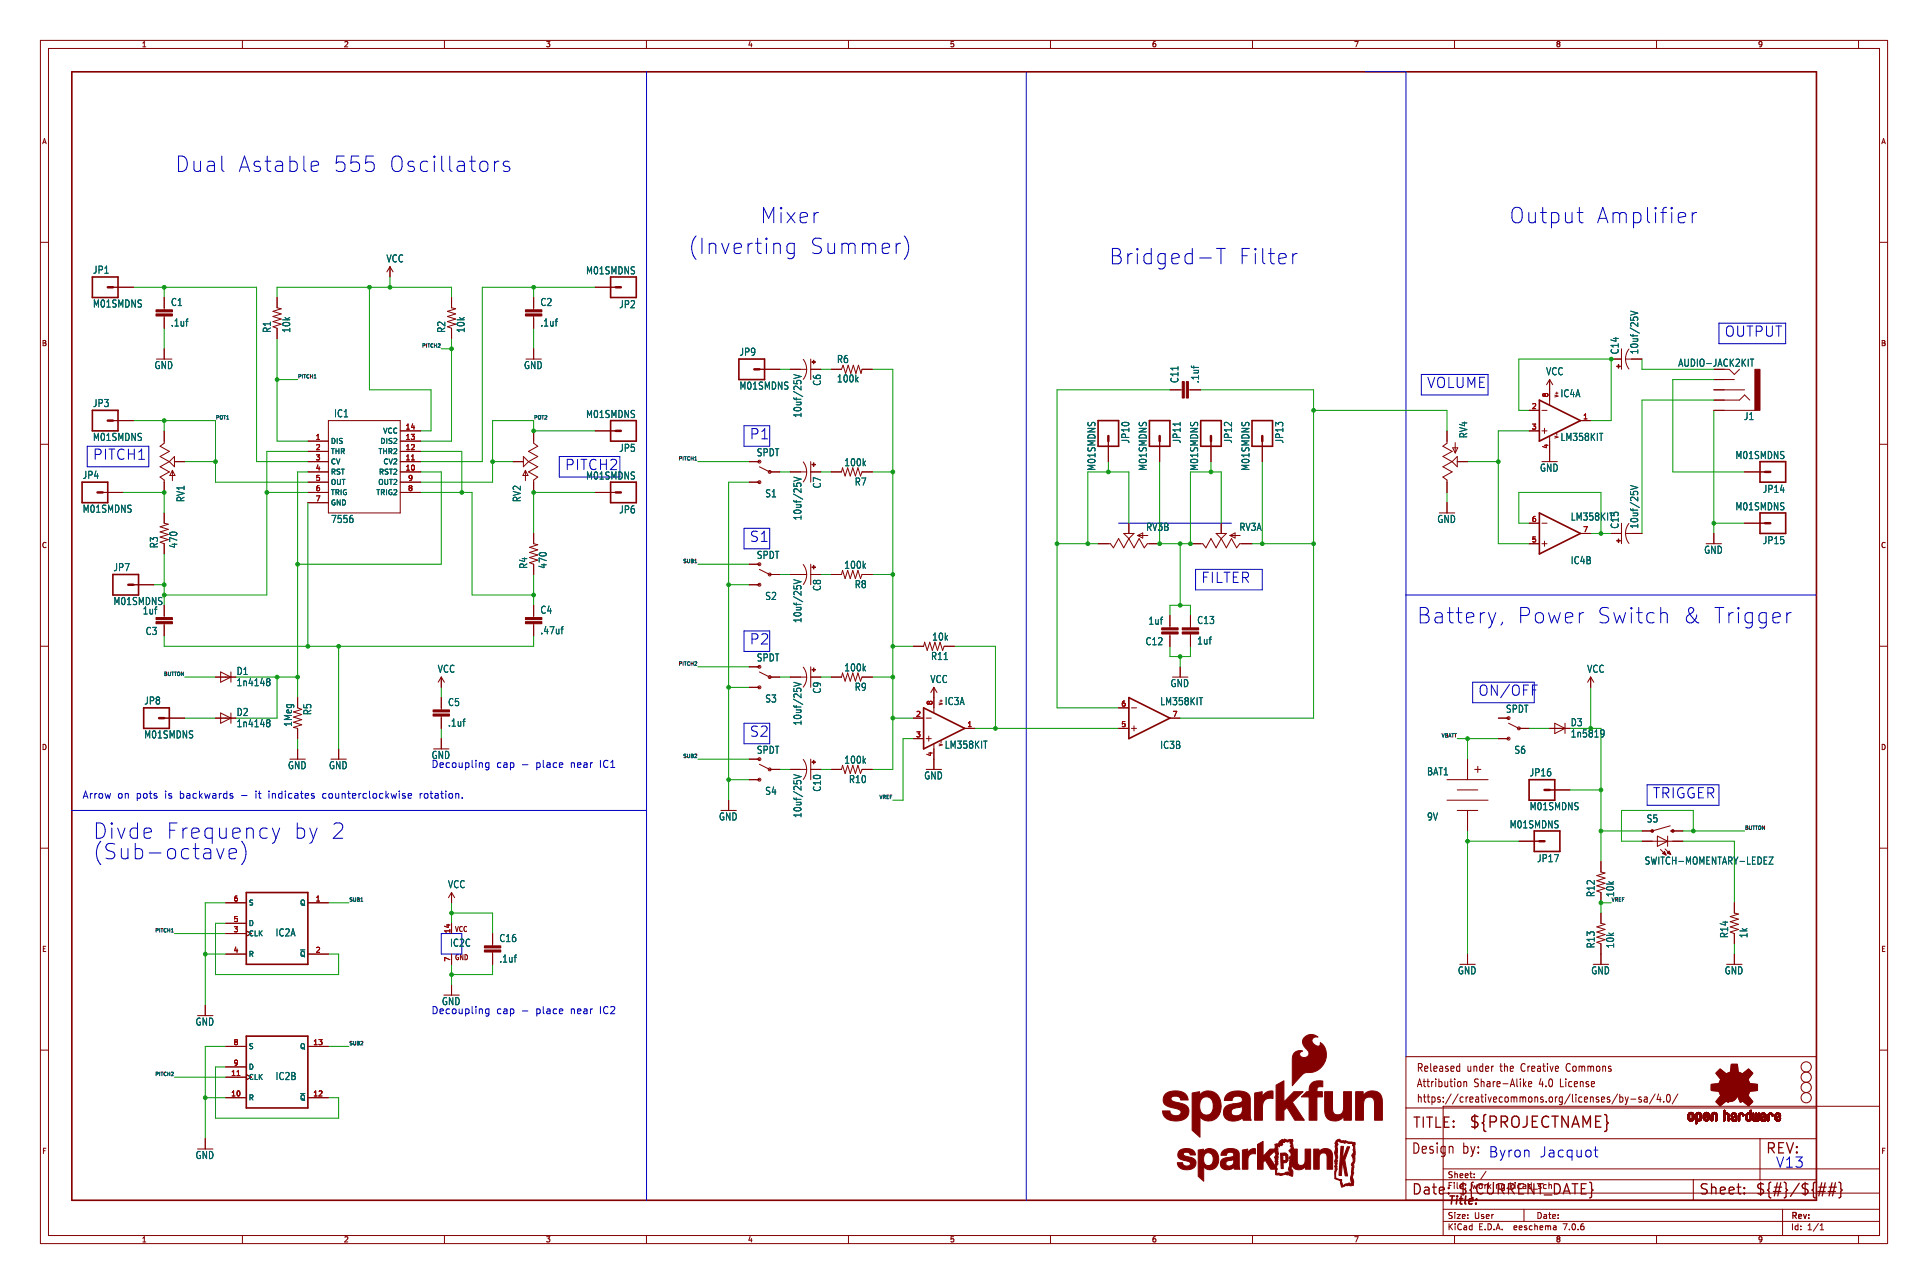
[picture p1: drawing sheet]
<svg xmlns="http://www.w3.org/2000/svg" width="477mm" height="318mm" viewBox="0 0 477 318" stroke-linecap="round" stroke-linejoin="round" font-family="sans-serif">
<defs><g id="words">
<g font-size="5.3" fill="#0000c2">
<text x="43.2" y="42.9">Dual</text>
<text x="58.5" y="42.9">Astable</text>
<text x="81.8" y="42.9">555</text>
<text x="95.2" y="42.9">Oscillators</text>
<text x="188" y="55.6">Mixer</text>
<text x="373.4" y="55.6">Output</text>
<text x="394.7" y="55.6">Amplifier</text>
<text x="170.2" y="63.3">(Inverting</text>
<text x="200" y="63.3">Summer)</text>
<text x="274.3" y="65.8">Bridged-T</text>
<text x="306.1" y="65.8">Filter</text>
<text x="350.5" y="154.7">Battery,</text>
<text x="375.1" y="154.7">Power</text>
<text x="394.5" y="154.7">Switch</text>
<text x="415.5" y="154.7">&amp;</text>
<text x="422.8" y="154.7">Trigger</text>
<text x="22.9" y="208">Divde</text>
<text x="40.7" y="208">Frequency</text>
<text x="72" y="208">by 2</text>
<text x="22.9" y="213.1">(Sub-octave)</text>
</g>
<text font-size="3.8" fill="#840000" x="363.5" y="279.7">${PROJECTNAME}</text>
<g font-size="3.5" fill="#0000c2">
<text x="426.7" y="83.6">OUTPUT</text>
<text x="353.1" y="96.3">VOLUME</text>
<text x="185.4" y="109">P1</text>
<text x="22.9" y="114.1">PITCH1</text>
<text x="139.7" y="116.6">PITCH2</text>
<text x="185.4" y="134.4">S1</text>
<text x="297.2" y="144.5">FILTER</text>
<text x="185.4" y="159.8">P2</text>
<text x="365.8" y="172.5">ON/OFF</text>
<text x="185.4" y="182.6">S2</text>
<text x="408.9" y="197.9">TRIGGER</text>
<text x="362" y="286">by: Byron</text>
<text x="380.8" y="286.8">Jacquot</text>
<text x="439.4" y="289.3">V13</text>
</g>
<g font-size="3.5" fill="#840000">
<text x="349.5" y="279.7">TITLE:</text>
<text x="349.2" y="286">Design</text>
<text x="436.9" y="286">REV:</text>
<text x="349.2" y="296.2">Date:</text>
<text x="360.7" y="296.2">${CURRENT_DATE}</text>
<text x="420.4" y="296.2">Sheet:</text>
<text x="434.3" y="296.2">${#}/${##}</text>
</g>
<text font-size="2.8" fill="#840000" x="358.2" y="298.8">Title:</text>
<g font-size="2.7" fill="#840000">
<text x="350.5" y="269.5">Attribution</text>
<text x="350.5" y="265.6">Released</text>
<text x="363.1" y="265.6">under</text>
<text x="364.8" y="269.5">Share-Alike</text>
<text x="371.5" y="265.6">the</text>
<text x="376.9" y="265.6">Creative</text>
<text x="381.1" y="269.5">4.0</text>
<text x="386.5" y="269.5">License</text>
<text x="388.3" y="265.6">Commons</text>
<text x="350.5" y="273.3">https://creativecommons.org/licenses/by-sa/4.0/</text>
</g>
<g font-size="2.5" fill="#006464">
<text x="95.6" y="65.2">VCC</text>
<text x="22.9" y="68">JP1</text>
<text x="145" y="68.1">M01SMDNS</text>
<text x="22.9" y="76.3">M01SMDNS</text>
<text x="42.2" y="76">C1</text>
<text x="133.7" y="76">C2</text>
<text x="153.2" y="76.5">JP2</text>
<text x="42.2" y="81">.1uf</text>
<text x="67.2" y="82.5" transform="rotate(-90 67.2 82.5)">R1</text>
<text x="72" y="82.5" transform="rotate(-90 72 82.5)">10k</text>
<text x="110.4" y="82.5" transform="rotate(-90 110.4 82.5)">R2</text>
<text x="115.2" y="82.5" transform="rotate(-90 115.2 82.5)">10k</text>
<text x="133.7" y="81">.1uf</text>
<text x="182.9" y="88.3">JP9</text>
<text x="400.8" y="87.8" transform="rotate(-90 400.8 87.8)">C14</text>
<text x="405.7" y="87.8" transform="rotate(-90 405.7 87.8)">10uf/25V</text>
<text x="38.2" y="91.6">GND</text>
<text x="129.6" y="91.6">GND</text>
<text x="203.4" y="95.6" transform="rotate(-90 203.4 95.6)">C6</text>
<text x="207.1" y="90.1">R6</text>
<text x="207.1" y="94.9">100k</text>
<text x="291.9" y="94.9" transform="rotate(-90 291.9 94.9)">C11</text>
<text x="296.9" y="94.9" transform="rotate(-90 296.9 94.9)">.1uf</text>
<text x="382.6" y="93.1">VCC</text>
<text x="22.9" y="101">JP3</text>
<text x="182.9" y="96.7">M01SMDNS</text>
<text x="386.1" y="98.6">IC4A</text>
<text x="82.6" y="103.5">IC1</text>
<text x="145" y="103.7">M01SMDNS</text>
<text x="198.6" y="103.5" transform="rotate(-90 198.6 103.5)">10uf/25V</text>
<text x="431.5" y="104.2">J1</text>
<text x="22.9" y="109.4">M01SMDNS</text>
<text x="153.2" y="112.1">JP5</text>
<text x="187.2" y="113.2">SPDT</text>
<text x="279.7" y="109.9" transform="rotate(-90 279.7 109.9)">JP10</text>
<text x="292.4" y="109.9" transform="rotate(-90 292.4 109.9)">JP11</text>
<text x="305.1" y="109.9" transform="rotate(-90 305.1 109.9)">JP12</text>
<text x="317.8" y="109.9" transform="rotate(-90 317.8 109.9)">JP13</text>
<text x="363.4" y="108.6" transform="rotate(-90 363.4 108.6)">RV4</text>
<text x="386.1" y="109.4">LM358KIT</text>
<text x="429.4" y="113.9">M01SMDNS</text>
<text x="20.4" y="118.8">JP4</text>
<text x="145" y="118.9">M01SMDNS</text>
<text x="208.9" y="115.6">100k</text>
<text x="271.3" y="116.7" transform="rotate(-90 271.3 116.7)">M01SMDNS</text>
<text x="284" y="116.7" transform="rotate(-90 284 116.7)">M01SMDNS</text>
<text x="296.7" y="116.7" transform="rotate(-90 296.7 116.7)">M01SMDNS</text>
<text x="309.4" y="116.7" transform="rotate(-90 309.4 116.7)">M01SMDNS</text>
<text x="381.1" y="117">GND</text>
<text x="45.9" y="124.4" transform="rotate(-90 45.9 124.4)">RV1</text>
<text x="129.1" y="124.4" transform="rotate(-90 129.1 124.4)">RV2</text>
<text x="189.3" y="123.3">S1</text>
<text x="203.4" y="121" transform="rotate(-90 203.4 121)">C7</text>
<text x="211.5" y="120.4">R7</text>
<text x="436.2" y="122.2">JP14</text>
<text x="20.4" y="127.1">M01SMDNS</text>
<text x="81.8" y="129.7">7556</text>
<text x="153.2" y="127.3">JP6</text>
<text x="198.6" y="128.9" transform="rotate(-90 198.6 128.9)">10uf/25V</text>
<text x="283.6" y="131.6">RV3B</text>
<text x="306.7" y="131.6">RV3A</text>
<text x="355.7" y="129.7">GND</text>
<text x="388.7" y="129.1">LM358KIT</text>
<text x="400.8" y="131" transform="rotate(-90 400.8 131)">C15</text>
<text x="405.7" y="131" transform="rotate(-90 405.7 131)">10uf/25V</text>
<text x="429.4" y="126.6">M01SMDNS</text>
<text x="39.3" y="135.8" transform="rotate(-90 39.3 135.8)">R3</text>
<text x="44.1" y="135.8" transform="rotate(-90 44.1 135.8)">470</text>
<text x="421.7" y="137.3">GND</text>
<text x="436.2" y="134.9">JP15</text>
<text x="28" y="141.6">JP7</text>
<text x="130.7" y="140.9" transform="rotate(-90 130.7 140.9)">R4</text>
<text x="135.5" y="140.9" transform="rotate(-90 135.5 140.9)">470</text>
<text x="187.2" y="138.6">SPDT</text>
<text x="208.9" y="141">100k</text>
<text x="388.7" y="139.9">IC4B</text>
<text x="189.3" y="148.7">S2</text>
<text x="203.4" y="146.4" transform="rotate(-90 203.4 146.4)">C8</text>
<text x="211.5" y="145.8">R8</text>
<text x="28" y="150">M01SMDNS</text>
<text x="35.2" y="152.3">1uf</text>
<text x="133.7" y="152.2">C4</text>
<text x="198.6" y="154.3" transform="rotate(-90 198.6 154.3)">10uf/25V</text>
<text x="284.2" y="154.9">1uf</text>
<text x="296.2" y="154.7">C13</text>
<text x="36" y="157.4">C3</text>
<text x="133.7" y="157.2">.47uf</text>
<text x="230.6" y="158.8">10k</text>
<text x="283.4" y="160">C12</text>
<text x="296.2" y="159.8">1uf</text>
<text x="58.5" y="167.3">D1</text>
<text x="108.3" y="166.8">VCC</text>
<text x="187.2" y="164">SPDT</text>
<text x="208.9" y="166.4">100k</text>
<text x="230.4" y="163.6">R11</text>
<text x="392.7" y="166.8">VCC</text>
<text x="58.5" y="170.1">1n4148</text>
<text x="203.4" y="171.8" transform="rotate(-90 203.4 171.8)">C9</text>
<text x="211.5" y="171.2">R9</text>
<text x="230.2" y="169.3">VCC</text>
<text x="289.6" y="170.3">GND</text>
<text x="35.6" y="174.6">JP8</text>
<text x="58.5" y="177.5">D2</text>
<text x="77.2" y="177.2" transform="rotate(-90 77.2 177.2)">R5</text>
<text x="110.8" y="175">C5</text>
<text x="189.3" y="174.1">S3</text>
<text x="198.6" y="179.7" transform="rotate(-90 198.6 179.7)">10uf/25V</text>
<text x="233.7" y="174.8">IC3A</text>
<text x="287.1" y="174.8">LM358KIT</text>
<text x="372.6" y="176.7">SPDT</text>
<text x="35.6" y="183">M01SMDNS</text>
<text x="58.5" y="180.3">1n4148</text>
<text x="72.4" y="180" transform="rotate(-90 72.4 180)">1Meg</text>
<text x="110.8" y="180.1">.1uf</text>
<text x="233.7" y="185.6">LM358KIT</text>
<text x="287.1" y="185.6">IC3B</text>
<text x="388.7" y="180">D3</text>
<text x="388.7" y="182.8">1n5819</text>
<text x="71.2" y="190.6">GND</text>
<text x="81.3" y="190.6">GND</text>
<text x="106.7" y="188.1">GND</text>
<text x="187.2" y="186.8">SPDT</text>
<text x="208.9" y="189.3">100k</text>
<text x="374.7" y="186.8">S6</text>
<text x="189.3" y="197">S4</text>
<text x="203.4" y="196.1" transform="rotate(-90 203.4 196.1)">C10</text>
<text x="210" y="194.1">R10</text>
<text x="228.7" y="193.2">GND</text>
<text x="353.1" y="192.2">BAT1</text>
<text x="378.5" y="192.4">JP16</text>
<text x="177.9" y="203.3">GND</text>
<text x="198.6" y="202.6" transform="rotate(-90 198.6 202.6)">10uf/25V</text>
<text x="353.1" y="203.3">9V</text>
<text x="378.5" y="200.8">M01SMDNS</text>
<text x="407.5" y="203.9">S5</text>
<text x="373.6" y="205.3">M01SMDNS</text>
<text x="380.3" y="213.7">JP17</text>
<text x="407" y="214.3">SWITCH-MOMENTARY-LEDEZ</text>
<text x="110.8" y="220.1">VCC</text>
<text x="394.9" y="222.2" transform="rotate(-90 394.9 222.2)">R12</text>
<text x="399.7" y="222.2" transform="rotate(-90 399.7 222.2)">10k</text>
<text x="68.1" y="232">IC2A</text>
<text x="123.5" y="233.4">C16</text>
<text x="427.9" y="232.4" transform="rotate(-90 427.9 232.4)">R14</text>
<text x="432.7" y="232.4" transform="rotate(-90 432.7 232.4)">1k</text>
<text x="111.3" y="234.6">IC2C</text>
<text x="123.5" y="238.5">.1uf</text>
<text x="394.9" y="234.9" transform="rotate(-90 394.9 234.9)">R13</text>
<text x="399.7" y="234.9" transform="rotate(-90 399.7 234.9)">10k</text>
<text x="360.7" y="241.4">GND</text>
<text x="393.8" y="241.4">GND</text>
<text x="426.8" y="241.4">GND</text>
<text x="109.3" y="249.1">GND</text>
<text x="48.3" y="254.1">GND</text>
<text x="68.1" y="267.6">IC2B</text>
<text x="48.3" y="287.2">GND</text>
</g>
<text font-size="2.5" fill="#840000" x="415.3" y="91">AUDIO-JACK2KIT</text>
<g font-size="2.5" fill="#0000c2">
<text x="106.7" y="190.3">Decoupling</text>
<text x="122.8" y="190.3">cap</text>
<text x="132.6" y="190.3">place</text>
<text x="141.3" y="190.3">near</text>
<text x="148.6" y="190.3">IC1</text>
<text x="20.3" y="197.9">Arrow</text>
<text x="29" y="197.9">on</text>
<text x="33.6" y="197.9">pots</text>
<text x="40.8" y="197.9">is</text>
<text x="44.5" y="197.9">backwards</text>
<text x="59.8" y="197.9">-</text>
<text x="63.4" y="197.9">it</text>
<text x="66.8" y="197.9">indicates</text>
<text x="80.2" y="197.9">counterclockwise</text>
<text x="104.4" y="197.9">rotation.</text>
<text x="106.7" y="251.2">Decoupling</text>
<text x="122.8" y="251.2">cap</text>
<text x="132.6" y="251.2">place</text>
<text x="141.3" y="251.2">near</text>
<text x="148.6" y="251.2">IC2</text>
</g>
<g font-size="2.1" fill="#840000">
<text x="358.2" y="291.9">Sheet:</text>
<text x="358.2" y="294.6">File:</text>
<text x="364.3" y="294.6">working.kicad_sch</text>
<text x="358.2" y="304.8">KiCad</text>
<text x="358.2" y="302">Size:</text>
<text x="364.8" y="302">User</text>
<text x="365.9" y="304.8">E.D.A.</text>
<text x="374.8" y="304.8">eeschema</text>
<text x="380.2" y="302">Date:</text>
<text x="387.2" y="304.8">7.0.6</text>
<text x="443.2" y="302.2">Rev:</text>
<text x="443.2" y="304.8">Id:</text>
<text x="447.3" y="304.8">1/1</text>
</g>
<g font-size="1.8" fill="#840000">
<text x="35" y="11.9">1</text>
<text x="85" y="11.9">2</text>
<text x="135" y="11.9">3</text>
<text x="185" y="11.9">4</text>
<text x="235" y="11.9">5</text>
<text x="285" y="11.9">6</text>
<text x="335" y="11.9">7</text>
<text x="385" y="11.9">8</text>
<text x="435" y="11.9">9</text>
<text x="10.3" y="35.9">A</text>
<text x="465.5" y="35.9">A</text>
<text x="10.3" y="85.9">B</text>
<text x="465.4" y="85.9">B</text>
<text x="10.3" y="135.9">C</text>
<text x="465.4" y="135.9">C</text>
<text x="10.3" y="185.9">D</text>
<text x="465.4" y="185.9">D</text>
<text x="112.5" y="230.9">VCC</text>
<text x="10.3" y="235.9">E</text>
<text x="112.5" y="237.9">GND</text>
<text x="465.5" y="235.9">E</text>
<text x="10.3" y="285.9">F</text>
<text x="465.5" y="285.9">F</text>
<text x="35" y="307.8">1</text>
<text x="85" y="307.8">2</text>
<text x="135" y="307.8">3</text>
<text x="185" y="307.8">4</text>
<text x="235" y="307.8">5</text>
<text x="285" y="307.8">6</text>
<text x="335" y="307.8">7</text>
<text x="385" y="307.8">8</text>
<text x="435" y="307.8">9</text>
</g>
<g font-size="1.8" fill="#a90000">
<text x="379" y="101.3">2</text>
<text x="383.3" y="98.5" transform="rotate(-90 383.3 98.5)">8</text>
<text x="100.3" y="106.4">14</text>
<text x="379" y="106.4">3</text>
<text x="391.7" y="103.9">1</text>
<text x="78" y="109">1</text>
<text x="78" y="111.5">2</text>
<text x="100.3" y="111.5">12</text>
<text x="100.3" y="109">13</text>
<text x="383.3" y="111.2" transform="rotate(-90 383.3 111.2)">4</text>
<text x="78" y="114">3</text>
<text x="78" y="116.6">4</text>
<text x="78" y="119.1">5</text>
<text x="100.3" y="116.6">10</text>
<text x="100.3" y="114">11</text>
<text x="100.9" y="119.1">9</text>
<text x="78" y="121.7">6</text>
<text x="78" y="124.2">7</text>
<text x="100.9" y="121.7">8</text>
<text x="379" y="129.3">6</text>
<text x="391.7" y="131.8">7</text>
<text x="379" y="134.4">5</text>
<text x="226.6" y="177.5">2</text>
<text x="230.9" y="174.7" transform="rotate(-90 230.9 174.7)">8</text>
<text x="277.4" y="175">6</text>
<text x="290.1" y="177.5">7</text>
<text x="226.6" y="182.6">3</text>
<text x="239.3" y="180.1">1</text>
<text x="277.4" y="180.1">5</text>
<text x="230.9" y="187.4" transform="rotate(-90 230.9 187.4)">4</text>
<text x="57.7" y="223.3">6</text>
<text x="78" y="223.3">1</text>
<text x="57.7" y="230.9">3</text>
<text x="57.7" y="228.3">5</text>
<text x="111.5" y="231.2" transform="rotate(-90 111.5 231.2)">14</text>
<text x="57.7" y="236">4</text>
<text x="78" y="236">2</text>
<text x="111.5" y="238.2" transform="rotate(-90 111.5 238.2)">7</text>
<text x="57.7" y="258.8">8</text>
<text x="57.7" y="263.9">9</text>
<text x="77.4" y="258.8">13</text>
<text x="57.1" y="266.4">11</text>
<text x="57.1" y="271.5">10</text>
<text x="77.4" y="271.5">12</text>
</g>
<g font-size="1.8" fill="#006464">
<text x="94.7" y="107.5">VCC</text>
<text x="81.8" y="110.1">DIS</text>
<text x="81.8" y="112.6">THR</text>
<text x="93.6" y="112.6">THR2</text>
<text x="94.1" y="110.1">DIS2</text>
<text x="81.8" y="115.2">CV</text>
<text x="81.8" y="117.7">RST</text>
<text x="93.7" y="117.7">RST2</text>
<text x="94.8" y="115.2">CV2</text>
<text x="81.8" y="120.2">OUT</text>
<text x="81.8" y="122.8">TRIG</text>
<text x="81.8" y="125.3">GND</text>
<text x="93" y="122.8">TRIG2</text>
<text x="93.5" y="120.2">OUT2</text>
<text x="61.5" y="224.4">S</text>
<text x="74.2" y="224.4">Q</text>
<text x="61.5" y="232">CLK</text>
<text x="61.5" y="229.5">D</text>
<text x="61.5" y="237.1">R</text>
<text x="74.2" y="237.1">~{Q}</text>
<text x="61.5" y="259.9">S</text>
<text x="74.2" y="259.9">Q</text>
<text x="61.5" y="267.6">CLK</text>
<text x="61.5" y="265">D</text>
<text x="61.5" y="272.6">R</text>
<text x="74.2" y="272.6">~{Q}</text>
</g>
<g font-size="1.2" fill="#0f0f0f">
<text x="104.3" y="86.1">PITCH2</text>
<text x="73.7" y="93.7">PITCH1</text>
<text x="53.3" y="103.9">POT1</text>
<text x="132.1" y="103.9">POT2</text>
<text x="167.8" y="114.1">PITCH1</text>
<text x="168.9" y="139.5">SUB1</text>
<text x="40.4" y="167.4">BUTTON</text>
<text x="167.8" y="164.9">PITCH2</text>
<text x="356.6" y="182.6">VBATT</text>
<text x="168.9" y="187.7">SUB2</text>
<text x="217.5" y="197.9">VREF</text>
<text x="431.8" y="205.5">BUTTON</text>
<text x="86.4" y="223.3">SUB1</text>
<text x="398.8" y="223.3">VREF</text>
<text x="38.2" y="230.9">PITCH1</text>
<text x="86.4" y="258.8">SUB2</text>
<text x="38.2" y="266.5">PITCH2</text>
</g>
<g font-size="1.1" fill="#840000">
<text x="385.9" y="98.5" transform="rotate(-90 385.9 98.5)">V+</text>
<text x="385.9" y="108.7" transform="rotate(-90 385.9 108.7)">V-</text>
<text x="233.5" y="174.7" transform="rotate(-90 233.5 174.7)">V+</text>
<text x="233.5" y="184.9" transform="rotate(-90 233.5 184.9)">V-</text>
</g>
</g></defs>
<g fill="none" stroke="#840000" stroke-width=".25">
<path d="M10 10h457.2v297.9h-457.2zM12 12h453.2v293.9h-453.2zM60 10v2M110 10v2M160 10v2M210 10v2M260 10v2M310 10v2M360 10v2M410 10v2M460 10v2M10 60h2"/>
<path d="M465.2 60h2M27.9 71.1h5.1M40.6 73.7v3M40.6 78.2v3.1M68.6 73.7v2.5l1 .3-2 .6 2 .6-2 .7 2 .6-2 .6 2 .7-2 .6 1 .4v2.5M96.5 66l-.7 1.3M96.5 66l.8 1.3M96.5 66v2.6M111.8 73.7v2.5l1 .3-2.1 .6 2.1 .6-2.1 .7 2.1 .6-2.1 .6 2.1 .7-2.1 .6 1.1 .4v2.5M132.1 73.7v3M132.1 78.2v3.1M147.3 71.1h5.1"/>
<path d="M40.6 86.4v2.5M132.1 86.4v2.5M188 91.4h5M195.6 91.4h4M198.8 89a4.1 4.1 0 0 1 .8 2.4M199.7 91.4a4.1 4.1 0 0 1-.9 2.5M200.7 88.9v5.1M200.7 91.4h2.5M205.7 91.4h2.6l.4-1 .6 2.1 .6-2.1 .7 2.1 .6-2.1 .6 2.1 .7-2.1 .6 2.1 .3-1.1h2.5M289.6 96.5h3M294.1 96.5h3.1M383.5 94l-.7 1.2"/>
<path d="M383.5 94l.8 1.2M383.5 94v6.2M398.8 88.9h2.5M401.3 86.4v5M402.3 88.9a4.1 4.1 0 0 0 .9 2.5M402.3 88.9h4.1M403.2 86.4a4.1 4.1 0 0 0-.9 2.5M424.2 96.5h7.6M424.2 99.1h6.3l1.3-1.3 1.3 1.3M424.2 94h5.1M428 91.4l1.3 1.3 1.2-1.3M10 110h2"/>
<path d="M27.9 104.1h5.1M40.6 106.7v3l-1 .8 2.3 1.3-2.3 1.2 2.3 1.3M41.9 114.3l-2.3 1.3 2.3 1.2-2.3 1.3 1 .8v3M42.7 116.5l.6 1.2h-1.3zM42.7 116.5v2.5M43.2 113v2.6l-1.3-1.3zM43.2 114.3h2.5M76.2 114.3h5.1M76.2 109.2h5.1M76.2 116.8h5.1M76.2 111.8h5.1M76.2 119.4h5.1"/>
<path d="M81.3 104.1h17.8v22.9h-17.8zM99.1 114.3h5M99.1 106.7h5M99.1 109.2h5M99.1 116.8h5M99.1 111.8h5M99.1 119.4h5M127 114.3h2.5M129.5 113l1.3 1.3-1.3 1.3zM130 116.5l.7 1.2h-1.3zM130 116.5v2.5M130.8 114.3l2.3 1.3-2.3 1.2 2.3 1.3-1 .8v3"/>
<path d="M132.1 106.7v3l1 .8-2.3 1.3 2.3 1.2-2.3 1.3M147.3 106.7h5.1M185.4 114.3h2.6M185.4 119.4h2.6M188 115.6l2.5 1.2h2.5M195.6 116.8h4M198.8 114.4a4.1 4.1 0 0 1 .8 2.4M199.7 116.8a4.1 4.1 0 0 1-.9 2.5M200.7 114.3v5.1M200.7 116.8h2.5M205.7 116.8h2.6l.2-1 .7 2.1 .6-2.1 .6 2.1 .7-2.1 .6 2.1 .6-2.1 .7 2.1 .4-1.1h2.5M274.3 109.2v5.1"/>
<path d="M287 109.2v5.1M299.7 109.2v5.1M312.4 109.2v5.1M358.1 106.7v3l-1 .8 2.3 1.3-2.3 1.2 2.3 1.3M359.4 114.3l-2.3 1.3 2.3 1.2-2.3 1.3 1 .8v3M359.5 110.9h1.3l-.6 1.2zM360.2 109.6v2.5M360.7 114.3h2.5M360.7 113v2.6l-1.3-1.3zM378.5 101.6h2.5M378.5 106.7h2.5M381.6 101.6h1.3"/>
<path d="M381.6 106.7h1.3M382.3 106v1.3M383.5 108v6.3M385.3 107.2v.6M391.2 104.1h2.5M424.2 101.6h10.1M431.8 116.8h5.1M465.2 110h2M25.4 121.9h5.1M40.6 127v2.5l1.1 .3-2.1 .6 2.1 .7-2.1 .6 2.1 .6-2.1 .7 2.1 .6-2.1 .6 1 .4v2.6M76.2 121.9h5.1M76.2 124.5h5.1"/>
<path d="M99.1 121.9h5M132.1 132.1v2.5l1 .3-2 .6 2 .6-2 .7 2 .6-2 .6 2 .7-2 .6 1 .4v2.5M147.3 121.9h5.1M185.4 139.7h2.6M198.8 139.8a4.1 4.1 0 0 1 .8 2.4M200.7 139.7v5.1M278.1 132.1h2.6l-1.3 1.2zM279.4 133.3l-1.3 2.3-1.2-2.3-1.3 2.3-.8-1h-3M279.4 133.3l1.3 2.3 1.2-2.3 1.3 2.3 .8-1h3M279.4 129.5v2.6M281.6 132.6h2.5M281.6 132.6l1.2-.6v1.2z"/>
<path d="M301 132.1h2.5l-1.2 1.2zM302.3 133.3l1.2 2.3 1.3-2.3 1.3 2.3 .7-1h3.1M302.3 133.3l-1.3 2.3-1.3-2.3-1.3 2.3-.7-1h-3.1M302.3 129.5v2.6M304.4 132.6l1.3-.6v1.2zM304.4 132.6h2.6M358.1 124.5v2.5M378.5 134.6h2.5M378.5 129.5h2.5M381.6 134.6h1.3M381.6 129.5h1.3M382.3 134v1.3"/>
<path d="M391.2 132.1h2.5M398.8 132.1h2.5M401.3 129.5v5.1M402.3 132.1a4.1 4.1 0 0 0 .9 2.4M402.3 132.1h4.1M403.2 129.6a4.1 4.1 0 0 0-.9 2.5M424.2 132.1v2.5M431.8 129.5h5.1M10 160h2M33 144.8h5.1M40.6 149.9v3M40.6 154.4v3.1"/>
<path d="M132.1 149.9v3M132.1 154.4v3.1M185.4 144.8h2.6M188 141l2.5 1.2h2.5M195.6 142.2h4M199.7 142.2a4.1 4.1 0 0 1-.9 2.5M200.7 142.2h2.5M205.7 142.2h2.6l.2-1 .7 2.1 .6-2.1 .6 2.1 .7-2.1 .6 2.1 .6-2.1 .7 2.1 .4-1.1h2.5M289.6 152.4v3M289.6 157v3M294.6 152.4v3M294.6 157v3"/>
<path d="M465.2 160h2M40.6 177.8h5.1M53.3 177.8h5.1M53.3 167.6h5.1M54.6 176.5l2.5 1.3-2.5 1.3zM54.6 166.4l2.5 1.2-2.5 1.3zM57.1 166.4v2.5M57.1 176.5v2.6M73.7 172.7v2.6l1 .3-2.1 .7 2.1 .6-2.1 .6 2.1 .7-2.1 .6 2.1 .7-2.1 .6M109.2 167.6v2.6M109.2 172.7v3.1M109.2 177.3v3"/>
<path d="M109.2 167.6l-.7 1.3M109.2 167.6l.8 1.3M185.4 170.2h2.6M185.4 165.1h2.6M188 166.4l2.5 1.2h2.5M195.6 167.6h4M198.8 165.2a4.1 4.1 0 0 1 .8 2.4M199.7 167.6a4.1 4.1 0 0 1-.9 2.5M200.7 165.1v5.1M200.7 167.6h2.5M205.7 167.6h2.6l.2-1 .7 2.1 .6-2.1 .6 2.1 .7-2.1 .6 2.1 .6-2.1 .7 2.1 .4-1.1h2.5M226.1 160h2.5l.3-1 .6 2 .6-2 .7 2 .6-2 .6 2 .7-2 .6 2 .4-1h2.5"/>
<path d="M226.1 177.8h2.5M229.2 177.8h1.3M231.1 170.2v6.2M231.1 170.2l-.7 1.2M231.1 170.2l.8 1.2M276.9 175.3h2.5M280 175.3h1.3M280.7 179.7v1.3M289.6 177.8h2.5M292.1 165.1v2.5M370.8 177.8h2.6M373.4 179.1l2.5 1.2h2.6"/>
<path d="M384.8 179.1l2.5 1.2-2.5 1.3zM387.3 179.1v2.5M393.7 167.6l-.8 1.3M393.7 167.6l.8 1.3M393.7 167.6v2.6M73.7 180.3v2.6M73.7 185.4v2.6M83.8 185.4v2.6M109.2 182.9v2.5M180.3 198.1v2.6M185.4 193h2.6M185.4 188h2.6"/>
<path d="M188 189.2l2.5 1.3h2.5M195.6 190.5h4M198.8 188a4.1 4.1 0 0 1 .8 2.5M199.7 190.5a4.1 4.1 0 0 1-.9 2.5M200.7 188v5M200.7 190.5h2.5M205.7 190.5h2.6l.2-1 .7 2 .6-2 .6 2 .7-2 .6 2 .6-2 .7 2 .4-1h2.5M226.1 182.9h2.5M229.2 182.9h1.3M229.9 182.2v1.3M231.1 184.2v6.3M232.9 183.4v.6"/>
<path d="M238.8 180.3h2.5M276.9 180.3h2.5M280 180.3h1.3M358.1 198.1h10.2M358.1 193h10.2M360.7 195.6h5.1M363.2 188v5M365 190.5h1.5M365.8 189.7v1.6M370.8 182.9h2.6M383.5 180.3h5.1M383.5 195.6h5.1"/>
<path d="M10 210h2M360.7 200.7h5.1M363.2 200.7v5M375.9 208.3h5.1M396.2 213.4v2.5l1.1 .3-2.1 .6 2.1 .6-2.1 .7 2.1 .6-2.1 .6 2.1 .7-2.1 .6 1 .4v2.5M406.4 208.3h10.2M410.2 207l2.5 1.3-2.5 1.2zM411 210.3l1.4 1.4M412.1 210.2l1.4 1.4M412.7 207v2.5M413.4 204.5l-4.5 1.2h-2.5M413.4 205.7h3.2"/>
<path d="M465.2 210h2M55.9 223.5h5.1M55.9 236.2h5.1M55.9 231.1h5.1M55.9 228.6h5.1M76.2 223.5h5.1M76.2 236.2h5.1M111.8 221v2.5M111.8 228.6v2.5M111.8 236.2v2.6M111.8 221l-.8 1.2M111.8 221l.7 1.2"/>
<path d="M121.9 231.1v3.1M121.9 235.7v3.1M363.2 236.2v2.6M396.2 226.1v2.5l1.1 .3-2.1 .6 2.1 .6-2.1 .7 2.1 .6-2.1 .6 2.1 .7-2.1 .6 1 .4v5.1M429.3 223.5v2.6l1 .2-2.1 .6 2.1 .7-2.1 .6 2.1 .7-2.1 .6 2.1 .6-2.1 .7 1.1 .3v2.6M429.3 236.2v2.6M10 260h2M50.8 248.9v2.6M55.9 259.1h5.1M76.2 259.1h5.1M111.8 243.8v2.6M465.2 260h2"/>
<path d="M55.9 271.8h5.1M55.9 266.7h5.1M55.9 264.2h5.1M76.2 271.8h5.1M348 261.6h101.6v35.6h-101.6zM348 274.3h101.6M357.2 273.9h108v32h-108zM360.8 264l.5 .1M361.3 263.3v2M361.3 265.2l-.5 .1M361.5 268v.9M362.3 267.8v1.3"/>
<path d="M362.3 268l.2-.2 .4 .1 .1 1.2M377.2 268.3l.5 .8M377.7 267.8l-.6 .7M378.3 268.4l.8-.2-.1-.3-.4-.1-.3 .3 .1 .9h.6M400.4 270.9l-1.4 2.4M400.9 270.9v2M400.9 271.7l.5-.1 .3 .4-.2 .8h-.6M402.2 271.6l.4 1.3M402.6 272.9l-.4 .6M403 271.6l-.4 1.3M403.6 272.1h1.3M406.2 271.7l-.4-.1-.2 .3 .1 .2 .5 .2v.5h-.6"/>
<path d="M407 271.7h.6l.1 1.2M407.7 272l-.5 .1-.3 .3 .3 .5 .5-.1M409.7 270.9l-1.5 2.4M410.5 270.9l-.4 1.3h1M410.9 271.6v1.3M411.8 272.7v.2M412.7 271l.2-.1a1.1 1.1 0 0 1 0 2 1.43 1.43 0 0 1-.2-1.9zM415.3 270.9l-1.4 2.4M50.8 281.9v2.6M348 292.1h101.6M348 281.9h101.6M357.2 299.4h108"/>
<path d="M357.2 295.4h108M357.2 289.4h108M364.9 291.4v.2M364.9 290.7v.1M367.8 290l-1.3 1.9M377.2 299.4v3M419.1 292.1v5.1M435.6 281.9v10.2M441.2 299.4v6.5M60 305.9v2M110 305.9v2M160 305.9v2"/>
<path d="M210 305.9v2M260 305.9v2M310 305.9v2M357.2 302.4h108M360 305.9v2M385.1 303.6v.9M385.1 304.4l-.1 .1M385.1 303.8l-.1 .1M410 305.9v2M450.5 304.5h.9M450.5 303.4l.4-.4v1.5M460 305.9v2"/>
<circle cx="188" cy="114.3" r=".36"/>
<circle cx="188" cy="119.4" r=".36"/>
<circle cx="190.5" cy="116.8" r=".36"/>
<circle cx="188" cy="139.7" r=".36"/>
<circle cx="188" cy="144.8" r=".36"/>
<circle cx="190.5" cy="142.2" r=".36"/>
<circle cx="188" cy="170.2" r=".36"/>
<circle cx="188" cy="165.1" r=".36"/>
<circle cx="190.5" cy="167.6" r=".36"/>
<circle cx="373.4" cy="177.8" r=".36"/>
<circle cx="188" cy="193" r=".36"/>
<circle cx="188" cy="188" r=".36"/>
<circle cx="190.5" cy="190.5" r=".36"/>
<circle cx="373.4" cy="182.9" r=".36"/>
<circle cx="375.9" cy="180.3" r=".36"/>
<circle cx="447" cy="264.2" r="1.27"/>
<circle cx="447" cy="271.8" r="1.27"/>
<circle cx="447" cy="266.7" r="1.27"/>
<circle cx="447" cy="269.2" r="1.27"/>
</g>
<g fill="none" stroke="#006464" stroke-width=".25">
<path d="M403.6 78.5v.8M403.6 77l1.8 .5-1.8 .5M404.3 78.6l.3-.1 .7 .1M196.5 94.2v.8M196.5 92.7l1.8 .5-1.8 .5M197.2 94.3l.3-.1 .7 .1M433.2 88.9h.9M433.6 88.9v1.8M196.5 119.6v.8M196.5 118.1l1.8 .5-1.8 .5M197.2 119.7l.3-.1 .7 .1M292.1 104.6v.8"/>
<path d="M395.9 107.3h.8M87.2 128.4l.2 .2-.2 .7M403.6 121.7v.7M403.6 120.2l1.8 .5-1.8 .5M404.3 121.8l.3-.2 .7 .2M138.8 155.8h.6M139.4 155.2h-.3M196.5 145v.8M196.5 143.5l1.8 .5-1.8 .5M197.2 145.1l.3-.1 .7 .1M66.3 178.2l.4 .1 .1 .2-.3 .4M66.3 168l.4 .1 .1 .3-.3 .4"/>
<path d="M66.3 178.9h.2M66.3 168.8h.2M66.5 168.8l.3 .3v.4l-.1 .2-.4 .1M66.5 178.9l.3 .4v.3l-.1 .3-.4 .1M196.5 170.4v.8M196.5 168.9l1.8 .5-1.8 .5M197.2 170.5l.3-.1 .7 .1M296.8 172.7h.9M196.5 193.3v.7M196.5 191.8l1.8 .5-1.8 .5M197.2 193.4l.3-.2 .7 .2M243.5 183.5h.8"/>
<path d="M396.5 180.7l.5 .2v.8l-.3 .7-.4 .1M397 181.5l-.1 .2-.4 .1M437.8 212.2h1l-1 1.8h1"/>
</g>
<g fill="#840000" stroke="#840000" stroke-width=".25">
<path d="M130 153.9h4.1v.5h-4.1z"/>
<path d="M130 152.9h4.1v.5h-4.1z"/>
<path d="M201.3 188.2h.2v.9h-.2z"/>
<path d="M200.9 188.6h.9v.2h-.9z"/>
<path d="M417.8 276.9h.4z"/>
<path d="M417.8 276.8l.4 .1z"/>
<path d="M417.8 276.8h.4z"/>
<path d="M417.8 276.7l.4 .1z"/>
<path d="M417.8 276.7h.4z"/>
<path d="M417.8 276.6l.4 .1z"/>
<path d="M417.8 276.6h.4z"/>
<path d="M417.8 276.5l.4 .1z"/>
<path d="M417.8 276.5h.4z"/>
<path d="M417.8 276.4l.4 .1z"/>
<path d="M417.8 276.4h.4z"/>
<path d="M417.8 276.3l.4 .1z"/>
<path d="M417.8 276.3h.4z"/>
<path d="M417.8 276.2l.4 .1z"/>
<path d="M417.8 276.2h.4z"/>
<path d="M417.8 276.1l.4 .1z"/>
<path d="M417.8 276.1h.4z"/>
<path d="M417.8 276l.4 .1z"/>
<path d="M417.8 276h.4z"/>
<path d="M417.8 277h.5z"/>
<path d="M417.8 277h.4z"/>
<path d="M417.8 276.9l.4 .1z"/>
<path d="M417.8 275.9l.5 .1z"/>
<path d="M417.8 277.1h.5z"/>
<path d="M417.8 277l.5 .1z"/>
<path d="M417.8 275.9h.5z"/>
<path d="M417.9 277.1h.5z"/>
<path d="M417.9 277.1h.4z"/>
<path d="M417.9 275.9h.5z"/>
<path d="M417.9 275.8l.5 .1z"/>
<path d="M417.9 277.1l.5 .1z"/>
<path d="M417.9 275.8h.5z"/>
<path d="M417.9 275.8h.6z"/>
<path d="M417.9 277.2h1.3z"/>
<path d="M417.9 277.2h.6z"/>
<path d="M417.9 275.8h1.3z"/>
<path d="M417.9 275.7l1.3 .1z"/>
<path d="M417.9 277.2l1.2 .1z"/>
<path d="M417.9 277.2h1.2z"/>
<path d="M417.9 275.7h1.2z"/>
<path d="M417.9 277.3h1.2z"/>
<path d="M418 277.3h1.1z"/>
<path d="M418 275.7h1.1z"/>
<path d="M418 275.6l1.1 .1z"/>
<path d="M418 277.3l1 .1z"/>
<path d="M418 275.6h1.1z"/>
<path d="M418 275.6h1z"/>
<path d="M418 277.4h1z"/>
<path d="M418.1 277.4h.9z"/>
<path d="M418.1 275.6h.9z"/>
<path d="M418.1 275.5l.8 .1z"/>
<path d="M418.1 277.4h.8z"/>
<path d="M418.1 275.5h.8z"/>
<path d="M418.1 277.4l.8 .1z"/>
<path d="M418.2 277.5h.7z"/>
<path d="M418.2 275.5h.7z"/>
<path d="M418.2 277.5h.6z"/>
<path d="M418.2 275.5h.6z"/>
<path d="M418.3 277.5h.5z"/>
<path d="M418.3 275.5h.5z"/>
<path d="M418.3 277.5h.4z"/>
<path d="M418.3 275.4l.4 .1z"/>
<path d="M418.4 277.5h.3z"/>
<path d="M418.4 275.4h.3z"/>
<path d="M418.4 277.5l.3 .1z"/>
<path d="M418.4 277.6h.2z"/>
<path d="M418.4 275.4h.2z"/>
<path d="M418.6 275.8h.6z"/>
<path d="M418.6 277.2h.6z"/>
<path d="M418.7 277.1l.5 .1z"/>
<path d="M418.7 277.1h.5z"/>
<path d="M418.7 275.8l.5 .1z"/>
<path d="M418.7 275.9h.5z"/>
<path d="M418.8 277.1h.4z"/>
<path d="M418.8 275.9h.4z"/>
<path d="M418.8 277l.4 .1z"/>
<path d="M418.8 277h.4z"/>
<path d="M418.8 275.9l.4 .1z"/>
<path d="M418.8 276h.4z"/>
<path d="M418.9 276.9l.4 .1z"/>
<path d="M418.9 276.9h.4z"/>
<path d="M418.9 276.1h.4z"/>
<path d="M418.9 276l.4 .1z"/>
<path d="M418.9 276h.4z"/>
<path d="M418.9 276.8l.4 .1z"/>
<path d="M418.9 276.8h.4z"/>
<path d="M418.9 276.7l.4 .1z"/>
<path d="M418.9 276.7h.4z"/>
<path d="M418.9 276.6l.4 .1z"/>
<path d="M418.9 276.6h.4z"/>
<path d="M418.9 276.5l.4 .1z"/>
<path d="M418.9 276.5h.4z"/>
<path d="M418.9 276.4l.4 .1z"/>
<path d="M418.9 276.4h.4z"/>
<path d="M418.9 276.3l.4 .1z"/>
<path d="M418.9 276.3h.4z"/>
<path d="M418.9 276.2l.4 .1z"/>
<path d="M418.9 276.2h.4z"/>
<path d="M418.9 276.1l.4 .1z"/>
<path d="M419.7 278.2h.2z"/>
<path d="M419.7 278.2h.3z"/>
<path d="M419.7 278.1l.3 .1z"/>
<path d="M419.7 278.1h.4z"/>
<path d="M419.7 278l.4 .1z"/>
<path d="M419.7 278h.4z"/>
<path d="M419.7 277.9l.4 .1z"/>
<path d="M419.7 277.9h.4z"/>
<path d="M419.7 277.8l.4 .1z"/>
<path d="M419.7 277.8h.4z"/>
<path d="M419.7 277.7l.4 .1z"/>
<path d="M419.7 277.7h.4z"/>
<path d="M419.7 277.6l.4 .1z"/>
<path d="M419.7 277.6h.4z"/>
<path d="M419.7 277.5l.4 .1z"/>
<path d="M419.7 277.5h.4z"/>
<path d="M419.7 277.5h1.1z"/>
<path d="M419.7 277.4l1.1 .1z"/>
<path d="M419.7 277.4h1.1z"/>
<path d="M419.7 277.4h1.2z"/>
<path d="M419.7 277.3l1.2 .1z"/>
<path d="M419.7 277.3h1.3z"/>
<path d="M419.7 277.2l1.3 .1z"/>
<path d="M419.7 277.2h1.4z"/>
<path d="M419.7 277.2h.7z"/>
<path d="M419.7 277.1l.6 .1z"/>
<path d="M419.7 277.1h.6z"/>
<path d="M419.7 277.1h.5z"/>
<path d="M419.7 277l.5 .1z"/>
<path d="M419.7 277h.5z"/>
<path d="M419.7 277h.4z"/>
<path d="M419.7 276.9l.4 .1z"/>
<path d="M419.7 276.9h.4z"/>
<path d="M419.7 276.8l.4 .1z"/>
<path d="M419.7 276.8h.4z"/>
<path d="M419.7 276.7l.4 .1z"/>
<path d="M419.7 276.7h.4z"/>
<path d="M419.7 276.6l.4 .1z"/>
<path d="M419.7 276.6h.4z"/>
<path d="M419.7 276.5l.4 .1z"/>
<path d="M419.7 276.5h.4z"/>
<path d="M419.7 276.4l.4 .1z"/>
<path d="M419.7 276.4h.4z"/>
<path d="M419.7 276.3l.4 .1z"/>
<path d="M419.7 276.3h.4z"/>
<path d="M419.7 276.2l.4 .1z"/>
<path d="M419.7 276.2h.4z"/>
<path d="M419.7 276.1l.4 .1z"/>
<path d="M419.7 276.1h.4z"/>
<path d="M419.7 276l.4 .1z"/>
<path d="M419.7 276h.4z"/>
<path d="M419.7 276h.5z"/>
<path d="M419.7 275.9l.5 .1z"/>
<path d="M419.8 275.9h.4z"/>
<path d="M419.8 275.9h.5z"/>
<path d="M419.8 275.8l.5 .1z"/>
<path d="M419.8 275.8h.5z"/>
<path d="M419.8 275.8h.6z"/>
<path d="M419.8 275.8h1.3z"/>
<path d="M419.8 275.7l1.3 .1z"/>
<path d="M419.8 275.7h1.3z"/>
<path d="M419.9 275.7h1.1z"/>
<path d="M419.9 275.6l1.1 .1z"/>
<path d="M419.9 275.6h1.1z"/>
<path d="M419.9 275.6h1z"/>
<path d="M420 275.6h.9z"/>
<path d="M420 275.5l.8 .1z"/>
<path d="M420 275.5h.8z"/>
<path d="M420.1 275.5h.7z"/>
<path d="M420.2 277.5h.5z"/>
<path d="M420.2 275.5h.5z"/>
<path d="M420.3 275.4l.3 .1z"/>
<path d="M420.3 277.5h.3z"/>
<path d="M420.3 275.4h.3z"/>
<path d="M420.3 277.5l.3 .1z"/>
<path d="M420.3 275.4h.2z"/>
<path d="M420.4 277.6h.1z"/>
<path d="M420.5 275.8h.6z"/>
<path d="M420.5 277.2h.6z"/>
<path d="M420.6 277.1l.5 .1z"/>
<path d="M420.6 275.8h.5z"/>
<path d="M420.6 277.1h.5z"/>
<path d="M420.6 275.8l.5 .1z"/>
<path d="M420.6 275.9h.5z"/>
<path d="M420.7 277.1h.4z"/>
<path d="M420.7 275.9h.4z"/>
<path d="M420.7 277l.4 .1z"/>
<path d="M420.7 277h.4z"/>
<path d="M420.7 275.9l.4 .1z"/>
<path d="M420.7 277h.5z"/>
<path d="M420.7 276h.5z"/>
<path d="M420.7 276h.4z"/>
<path d="M420.8 277h.4z"/>
<path d="M420.8 276h.4z"/>
<path d="M420.8 276.9l.4 .1z"/>
<path d="M420.8 276.9h.4z"/>
<path d="M420.8 276l.4 .1z"/>
<path d="M420.8 276.1h.4z"/>
<path d="M420.8 276.8l.4 .1z"/>
<path d="M420.8 276.8h.4z"/>
<path d="M420.8 276.7l.4 .1z"/>
<path d="M420.8 276.7h.4z"/>
<path d="M420.8 276.6l.4 .1z"/>
<path d="M420.8 276.6h.4z"/>
<path d="M420.8 276.5l.4 .1z"/>
<path d="M420.8 276.5h.4z"/>
<path d="M420.8 276.4l.4 .1z"/>
<path d="M420.8 276.4h.4z"/>
<path d="M420.8 276.3l.4 .1z"/>
<path d="M420.8 276.3h.4z"/>
<path d="M420.8 276.2l.4 .1z"/>
<path d="M420.8 276.2h.4z"/>
<path d="M420.8 276.1l.4 .1z"/>
<path d="M421.6 277h.5z"/>
<path d="M421.6 277h.4z"/>
<path d="M421.6 276.9l.4 .1z"/>
<path d="M421.6 276.9h.4z"/>
<path d="M421.6 276.8l.4 .1z"/>
<path d="M421.6 276.8h.5z"/>
<path d="M421.6 276.8h.6z"/>
<path d="M421.6 276.7l.6 .1z"/>
<path d="M421.6 276.7h.7z"/>
<path d="M421.6 276.7h.8z"/>
<path d="M421.6 276.6l.9 .1z"/>
<path d="M421.6 276.6h.9z"/>
<path d="M421.6 276.6h1z"/>
<path d="M421.6 276.5l1.1 .1z"/>
<path d="M421.6 276.5h1.1z"/>
<path d="M421.6 276.5h1.2z"/>
<path d="M421.6 276.5h1.3z"/>
<path d="M421.6 276.4l1.3 .1z"/>
<path d="M421.6 276.4h1.3z"/>
<path d="M421.6 276.4h1.4z"/>
<path d="M421.6 276.4h.4z"/>
<path d="M421.6 276.3l.4 .1z"/>
<path d="M421.6 276.3h.4z"/>
<path d="M421.6 276.2l.4 .1z"/>
<path d="M421.6 276.2h.4z"/>
<path d="M421.6 276.1l.4 .1z"/>
<path d="M421.6 276.1h.4z"/>
<path d="M421.6 276l.4 .1z"/>
<path d="M421.6 276h.4z"/>
<path d="M421.6 276h.5z"/>
<path d="M421.6 277.1h.5z"/>
<path d="M421.6 277l.5 .1z"/>
<path d="M421.6 275.9l.5 .1z"/>
<path d="M421.6 275.9h.5z"/>
<path d="M421.7 277.1h.5z"/>
<path d="M421.7 277.1h.4z"/>
<path d="M421.7 275.9h.4z"/>
<path d="M421.7 275.9h.5z"/>
<path d="M421.7 277.1l.5 .1z"/>
<path d="M421.7 275.8l.5 .1z"/>
<path d="M421.7 275.8h.5z"/>
<path d="M421.7 277.2h1.3z"/>
<path d="M421.7 277.2h.6z"/>
<path d="M421.7 275.8h.6z"/>
<path d="M421.7 275.8h1.3z"/>
<path d="M421.7 275.7l1.3 .1z"/>
<path d="M421.7 275.7h1.3z"/>
<path d="M421.8 277.2l1.1 .1z"/>
<path d="M421.8 275.7h1.2z"/>
<path d="M421.8 277.3h1.1z"/>
<path d="M421.8 275.7h1.1z"/>
<path d="M421.8 275.6l1.1 .1z"/>
<path d="M421.9 277.3l1 .1z"/>
<path d="M421.9 275.6h1z"/>
<path d="M421.9 277.4h.9z"/>
<path d="M421.9 275.6h.9z"/>
<path d="M422 275.5l.8 .1z"/>
<path d="M422 277.4l.7 .1z"/>
<path d="M422 275.5h.8z"/>
<path d="M422 277.5h.7z"/>
<path d="M422 275.5h.7z"/>
<path d="M422.1 277.5h.6z"/>
<path d="M422.1 275.5h.5z"/>
<path d="M422.1 277.5h.5z"/>
<path d="M422.1 276.4h1z"/>
<path d="M422.1 276.3l1 .1z"/>
<path d="M422.2 277.5h.4z"/>
<path d="M422.2 276.3h.9z"/>
<path d="M422.2 275.4l.3 .1z"/>
<path d="M422.2 277.5h.3z"/>
<path d="M422.2 277.5l.3 .1z"/>
<path d="M422.2 275.4h.3z"/>
<path d="M422.2 277.6h.3z"/>
<path d="M422.3 276.3h.8z"/>
<path d="M422.3 275.4h.1z"/>
<path d="M422.4 276.2l.7 .1z"/>
<path d="M422.4 276.2h.7z"/>
<path d="M422.4 275.8h.6z"/>
<path d="M422.4 277.2h.6z"/>
<path d="M422.5 275.8h.5z"/>
<path d="M422.5 277.1l.5 .1z"/>
<path d="M422.5 276.2h.6z"/>
<path d="M422.5 277.1h.5z"/>
<path d="M422.5 275.8l.5 .1z"/>
<path d="M422.5 275.9h.5z"/>
<path d="M422.6 275.9h.5z"/>
<path d="M422.6 277.1h.4z"/>
<path d="M422.6 276.2h.5z"/>
<path d="M422.6 277.1h.5z"/>
<path d="M422.6 275.9l.5 .1z"/>
<path d="M422.6 277l.5 .1z"/>
<path d="M422.6 276h.5z"/>
<path d="M422.6 277h.5z"/>
<path d="M422.6 276.1l.5 .1z"/>
<path d="M422.6 276.1h.5z"/>
<path d="M422.7 277h.4z"/>
<path d="M422.7 276.1h.4z"/>
<path d="M422.7 276h.4z"/>
<path d="M422.7 276l.4 .1z"/>
<path d="M422.7 276.9l.4 .1z"/>
<path d="M422.7 276.9h.4z"/>
<path d="M422.7 276.8l.4 .1z"/>
<path d="M422.7 276.8h.4z"/>
<path d="M422.8 276.8h.3z"/>
<path d="M422.8 276.7l.3 .1z"/>
<path d="M422.8 276.7h.3z"/>
<path d="M422.9 276.7h.2z"/>
<path d="M423.5 277.5h.3z"/>
<path d="M423.5 277.4l.3 .1z"/>
<path d="M423.5 277.4h.4z"/>
<path d="M423.5 277.3l.4 .1z"/>
<path d="M423.5 277.3h.4z"/>
<path d="M423.5 277.2l.4 .1z"/>
<path d="M423.5 277.2h.4z"/>
<path d="M423.5 277.1l.4 .1z"/>
<path d="M423.5 277.1h.4z"/>
<path d="M423.5 277l.4 .1z"/>
<path d="M423.5 277h.4z"/>
<path d="M423.5 276.9l.4 .1z"/>
<path d="M423.5 276.9h.4z"/>
<path d="M423.5 276.8l.4 .1z"/>
<path d="M423.5 276.8h.4z"/>
<path d="M423.5 276.7l.4 .1z"/>
<path d="M423.5 276.7h.4z"/>
<path d="M423.5 276.6l.4 .1z"/>
<path d="M423.5 276.6h.4z"/>
<path d="M423.5 276.5l.4 .1z"/>
<path d="M423.5 276.5h.4z"/>
<path d="M423.5 276.4l.4 .1z"/>
<path d="M423.5 276.4h.4z"/>
<path d="M423.5 276.3l.4 .1z"/>
<path d="M423.5 276.3h.4z"/>
<path d="M423.5 276.2l.4 .1z"/>
<path d="M423.5 276.2h.4z"/>
<path d="M423.5 276.1l.4 .1z"/>
<path d="M423.5 276.1h.4z"/>
<path d="M423.5 276l.4 .1z"/>
<path d="M423.6 277.5h.2z"/>
<path d="M423.6 276h.3z"/>
<path d="M423.6 276h.4z"/>
<path d="M423.6 277.5h.1z"/>
<path d="M423.6 275.9l.4 .1z"/>
<path d="M423.6 275.9h.4z"/>
<path d="M423.6 275.9h.5z"/>
<path d="M423.6 275.8l.5 .1z"/>
<path d="M423.6 275.8h.6z"/>
<path d="M423.6 275.8h1.3z"/>
<path d="M423.7 275.8h1.2z"/>
<path d="M423.7 275.7l1.2 .1z"/>
<path d="M423.7 275.7h1.2z"/>
<path d="M423.7 275.7h1.1z"/>
<path d="M423.7 275.6l1.1 .1z"/>
<path d="M423.7 275.6h1.1z"/>
<path d="M423.8 275.6h1z"/>
<path d="M423.8 275.6h.9z"/>
<path d="M423.9 275.5l.8 .1z"/>
<path d="M423.9 275.5h.8z"/>
<path d="M423.9 275.5h.7z"/>
<path d="M424 275.5h.5z"/>
<path d="M424.1 275.4l.4 .1z"/>
<path d="M424.1 275.4h.3z"/>
<path d="M424.2 275.4h.2z"/>
<path d="M424.3 275.8h.6z"/>
<path d="M424.4 275.8h.5z"/>
<path d="M424.4 275.8l.5 .1z"/>
<path d="M424.4 275.9h.5z"/>
<path d="M424.5 275.9h.4z"/>
<path d="M424.5 275.9h.5z"/>
<path d="M424.5 275.9l.5 .1z"/>
<path d="M424.5 276h.5z"/>
<path d="M424.6 276h.4z"/>
<path d="M424.6 276l.4 .1z"/>
<path d="M424.6 277.5h.3z"/>
<path d="M424.6 277.4l.3 .1z"/>
<path d="M424.6 277.4h.3z"/>
<path d="M424.6 277.4h.4z"/>
<path d="M424.6 277.3l.4 .1z"/>
<path d="M424.6 277.3h.4z"/>
<path d="M424.6 277.2l.4 .1z"/>
<path d="M424.6 277.2h.4z"/>
<path d="M424.6 277.1l.4 .1z"/>
<path d="M424.6 277.1h.4z"/>
<path d="M424.6 277l.4 .1z"/>
<path d="M424.6 277h.4z"/>
<path d="M424.6 276.9l.4 .1z"/>
<path d="M424.6 276.9h.4z"/>
<path d="M424.6 276.8l.4 .1z"/>
<path d="M424.6 276.8h.4z"/>
<path d="M424.6 276.7l.4 .1z"/>
<path d="M424.6 276.7h.4z"/>
<path d="M424.6 276.6l.4 .1z"/>
<path d="M424.6 276.6h.4z"/>
<path d="M424.6 276.5l.4 .1z"/>
<path d="M424.6 276.5h.4z"/>
<path d="M424.6 276.4l.4 .1z"/>
<path d="M424.6 276.4h.4z"/>
<path d="M424.6 276.3l.4 .1z"/>
<path d="M424.6 276.3h.4z"/>
<path d="M424.6 276.2l.4 .1z"/>
<path d="M424.6 276.2h.4z"/>
<path d="M424.6 276.1l.4 .1z"/>
<path d="M424.6 276.1h.4z"/>
<path d="M424.6 277.5h.2z"/>
<path d="M426.7 277.5h.1z"/>
<path d="M426.7 275.1h.2z"/>
<path d="M426.7 277.5h.2z"/>
<path d="M426.7 277.4l.2 .1z"/>
<path d="M426.7 277.4h.2z"/>
<path d="M426.7 277.3l.2 .1z"/>
<path d="M426.7 277.3h.2z"/>
<path d="M426.7 277.2l.2 .1z"/>
<path d="M426.7 277.2h.2z"/>
<path d="M426.7 277.1l.2 .1z"/>
<path d="M426.7 277.1h.2z"/>
<path d="M426.7 277l.2 .1z"/>
<path d="M426.7 277h.2z"/>
<path d="M426.7 276.9l.2 .1z"/>
<path d="M426.7 276.9h.2z"/>
<path d="M426.7 276.8l.2 .1z"/>
<path d="M426.7 276.8h.2z"/>
<path d="M426.7 276.7l.2 .1z"/>
<path d="M426.7 276.7h.2z"/>
<path d="M426.7 276.6l.2 .1z"/>
<path d="M426.7 276.6h.2z"/>
<path d="M426.7 276.5l.2 .1z"/>
<path d="M426.7 276.5h.2z"/>
<path d="M426.7 276.4l.2 .1z"/>
<path d="M426.7 276.4h.2z"/>
<path d="M426.7 276.3l.2 .1z"/>
<path d="M426.7 276.3h.2z"/>
<path d="M426.7 276.2l.2 .1z"/>
<path d="M426.7 276.2h.2z"/>
<path d="M426.7 276.2h.3z"/>
<path d="M426.7 276.1l.3 .1z"/>
<path d="M426.7 276.1h.3z"/>
<path d="M426.7 276l.3 .1z"/>
<path d="M426.7 276h.3z"/>
<path d="M426.7 276h.4z"/>
<path d="M426.7 275.9l.4 .1z"/>
<path d="M426.7 275.9h.4z"/>
<path d="M426.7 275.9h.5z"/>
<path d="M426.7 275.9h.6z"/>
<path d="M426.7 275.8l.6 .1z"/>
<path d="M426.7 275.8h1.2z"/>
<path d="M426.7 275.8h1.1z"/>
<path d="M426.7 275.7l1.1 .1z"/>
<path d="M426.7 275.7h1.1z"/>
<path d="M426.7 275.7h1z"/>
<path d="M426.7 275.6l1 .1z"/>
<path d="M426.7 275.6h1z"/>
<path d="M426.7 275.6h.3z"/>
<path d="M426.7 275.6h.2z"/>
<path d="M426.7 275.5l.2 .1z"/>
<path d="M426.7 275.5h.2z"/>
<path d="M426.7 275.4l.2 .1z"/>
<path d="M426.7 275.4h.2z"/>
<path d="M426.7 275.3l.2 .1z"/>
<path d="M426.7 275.3h.2z"/>
<path d="M426.7 275.2l.2 .1z"/>
<path d="M426.7 275.2h.2z"/>
<path d="M426.7 275.1l.2 .1z"/>
<path d="M426.7 275l.2 .1z"/>
<path d="M426.7 275h.2z"/>
<path d="M426.7 274.9l.2 .1z"/>
<path d="M426.7 274.9h.2z"/>
<path d="M426.8 274.9h.1z"/>
<path d="M427.1 275.6h.5z"/>
<path d="M427.2 275.6h.3z"/>
<path d="M427.4 275.8l.5 .1z"/>
<path d="M427.4 275.9h.5z"/>
<path d="M427.5 275.9h.4z"/>
<path d="M427.6 275.9h.3z"/>
<path d="M427.6 275.9h.4z"/>
<path d="M427.6 275.9l.4 .1z"/>
<path d="M427.6 276h.4z"/>
<path d="M427.7 276h.3z"/>
<path d="M427.7 276l.3 .1z"/>
<path d="M427.7 276.1h.3z"/>
<path d="M427.7 276.2h.3z"/>
<path d="M427.7 276.1l.3 .1z"/>
<path d="M427.7 277.5h.2z"/>
<path d="M427.7 277.5h.3z"/>
<path d="M427.7 277.4l.3 .1z"/>
<path d="M427.7 277.4h.3z"/>
<path d="M427.7 277.3l.3 .1z"/>
<path d="M427.7 277.3h.3z"/>
<path d="M427.7 277.2l.3 .1z"/>
<path d="M427.7 277.2h.3z"/>
<path d="M427.7 277.1l.3 .1z"/>
<path d="M427.7 277.1h.3z"/>
<path d="M427.7 277l.3 .1z"/>
<path d="M427.7 277h.3z"/>
<path d="M427.7 276.9l.3 .1z"/>
<path d="M427.7 276.9h.3z"/>
<path d="M427.7 276.8l.3 .1z"/>
<path d="M427.7 276.8h.3z"/>
<path d="M427.7 276.7l.3 .1z"/>
<path d="M427.7 276.7h.3z"/>
<path d="M427.7 276.6l.3 .1z"/>
<path d="M427.7 276.6h.3z"/>
<path d="M427.7 276.5l.3 .1z"/>
<path d="M427.7 276.5h.3z"/>
<path d="M427.7 276.4l.3 .1z"/>
<path d="M427.7 276.4h.3z"/>
<path d="M427.7 276.3l.3 .1z"/>
<path d="M427.7 276.3h.3z"/>
<path d="M427.7 276.2l.3 .1z"/>
<path d="M428.5 277.1h.3z"/>
<path d="M428.5 277.1h.2z"/>
<path d="M428.5 277l.2 .1z"/>
<path d="M428.5 277h.2z"/>
<path d="M428.5 277h.3z"/>
<path d="M428.5 276.3h.1z"/>
<path d="M428.5 276.3h.2z"/>
<path d="M428.5 276.2l.2 .1z"/>
<path d="M428.5 276.2h.2z"/>
<path d="M428.5 277.2h.3z"/>
<path d="M428.5 277.1l.3 .1z"/>
<path d="M428.5 276.9l.3 .1z"/>
<path d="M428.5 276.9h.3z"/>
<path d="M428.5 276.2h.3z"/>
<path d="M428.5 276.1l.3 .1z"/>
<path d="M428.5 276.1h.3z"/>
<path d="M428.5 277.2h.4z"/>
<path d="M428.5 276.9h.4z"/>
<path d="M428.5 276.8l.4 .1z"/>
<path d="M428.5 276l.3 .1z"/>
<path d="M428.5 277.3h.5z"/>
<path d="M428.5 277.3h.4z"/>
<path d="M428.5 277.2l.4 .1z"/>
<path d="M428.5 276.8h.4z"/>
<path d="M428.5 276.8h.5z"/>
<path d="M428.5 276h.3z"/>
<path d="M428.5 277.3h.8z"/>
<path d="M428.5 276h.4z"/>
<path d="M428.5 276.8h.6z"/>
<path d="M428.5 275.9l.4 .1z"/>
<path d="M428.5 275.9h.4z"/>
<path d="M428.6 277.3h.7z"/>
<path d="M428.6 276.7l.5 .1z"/>
<path d="M428.6 275.9h.3z"/>
<path d="M428.6 277.3l.7 .1z"/>
<path d="M428.6 276.7h.6z"/>
<path d="M428.6 277.4h.7z"/>
<path d="M428.6 275.9h.4z"/>
<path d="M428.6 275.9h.5z"/>
<path d="M428.6 275.8l.5 .1z"/>
<path d="M428.6 276.7h.7z"/>
<path d="M428.6 275.8h1.1z"/>
<path d="M428.6 277.4h.8z"/>
<path d="M428.7 277.4l.7 .1z"/>
<path d="M428.7 275.8h1z"/>
<path d="M428.7 277.5h.7z"/>
<path d="M428.7 276.6l.7 .1z"/>
<path d="M428.7 275.8h.9z"/>
<path d="M428.7 276.6h.7z"/>
<path d="M428.7 275.7l.9 .1z"/>
<path d="M428.7 275.7h.9z"/>
<path d="M428.7 276.6h.8z"/>
<path d="M428.7 276.6h1.1z"/>
<path d="M428.8 277.5h.6z"/>
<path d="M428.8 275.7h.7z"/>
<path d="M428.8 276.6h1z"/>
<path d="M428.8 277.5h.5z"/>
<path d="M428.8 275.6l.7 .1z"/>
<path d="M428.8 277.5l.5 .1z"/>
<path d="M428.8 275.6h.7z"/>
<path d="M428.8 277.6h.5z"/>
<path d="M428.8 276.5l1 .1z"/>
<path d="M428.9 275.6h.5z"/>
<path d="M428.9 277.6h.4z"/>
<path d="M428.9 276.5h.9z"/>
<path d="M429 276.5h.8z"/>
<path d="M429 275.6h.3z"/>
<path d="M429.1 276.5h.7z"/>
<path d="M429.1 277.3h.2z"/>
<path d="M429.1 276.4l.7 .1z"/>
<path d="M429.1 276.4h.7z"/>
<path d="M429.1 275.6h.1z"/>
<path d="M429.2 276.4h.6z"/>
<path d="M429.2 275.8l.5 .1z"/>
<path d="M429.2 275.9h.5z"/>
<path d="M429.3 276.4h.5z"/>
<path d="M429.3 275.9h.4z"/>
<path d="M429.3 276.3l.5 .1z"/>
<path d="M429.3 275.9h.5z"/>
<path d="M429.3 276.3h.5z"/>
<path d="M429.4 275.9h.4z"/>
<path d="M429.4 276.3h.4z"/>
<path d="M429.4 275.9l.4 .1z"/>
<path d="M429.4 276h.4z"/>
<path d="M429.5 276.3h.3z"/>
<path d="M429.5 276h.3z"/>
<path d="M429.5 276.6h.3z"/>
<path d="M429.5 276.1h.3z"/>
<path d="M429.5 276l.3 .1z"/>
<path d="M429.5 276.2l.3 .1z"/>
<path d="M429.5 276.7h.3z"/>
<path d="M429.5 276.6l.3 .1z"/>
<path d="M429.5 276.2h.3z"/>
<path d="M429.5 276.1l.3 .1z"/>
<path d="M429.5 277.5h.2z"/>
<path d="M429.5 277.5h.3z"/>
<path d="M429.5 277.4l.3 .1z"/>
<path d="M429.5 277.4h.3z"/>
<path d="M429.5 277.3l.3 .1z"/>
<path d="M429.5 277.3h.3z"/>
<path d="M429.5 277.2l.3 .1z"/>
<path d="M429.5 277.2h.3z"/>
<path d="M429.5 277.1l.3 .1z"/>
<path d="M429.5 277.1h.3z"/>
<path d="M429.5 277l.3 .1z"/>
<path d="M429.5 277h.3z"/>
<path d="M429.5 276.9l.3 .1z"/>
<path d="M429.5 276.9h.3z"/>
<path d="M429.5 276.8l.3 .1z"/>
<path d="M429.5 276.8h.3z"/>
<path d="M429.5 276.7l.3 .1z"/>
<path d="M430.3 277.5h.1z"/>
<path d="M430.3 277.5h.2z"/>
<path d="M430.3 277.5h.3z"/>
<path d="M430.3 277.4l.3 .1z"/>
<path d="M430.3 277.4h.3z"/>
<path d="M430.3 277.3l.3 .1z"/>
<path d="M430.3 277.3h.3z"/>
<path d="M430.3 277.2l.3 .1z"/>
<path d="M430.3 277.2h.3z"/>
<path d="M430.3 277.1l.3 .1z"/>
<path d="M430.3 277.1h.3z"/>
<path d="M430.3 277l.3 .1z"/>
<path d="M430.3 277h.3z"/>
<path d="M430.3 276.9l.3 .1z"/>
<path d="M430.3 276.9h.3z"/>
<path d="M430.3 276.8l.3 .1z"/>
<path d="M430.3 276.8h.3z"/>
<path d="M430.3 276.7l.3 .1z"/>
<path d="M430.3 276.7h.3z"/>
<path d="M430.3 276.6l.3 .1z"/>
<path d="M430.3 276.6h.3z"/>
<path d="M430.3 276.5l.3 .1z"/>
<path d="M430.3 276.5h.3z"/>
<path d="M430.3 276.4l.3 .1z"/>
<path d="M430.3 276.4h.3z"/>
<path d="M430.3 276.3l.3 .1z"/>
<path d="M430.3 276.3h.3z"/>
<path d="M430.3 276.2l.3 .1z"/>
<path d="M430.3 276.2h.3z"/>
<path d="M430.3 276.1l.3 .1z"/>
<path d="M430.3 276.1h.3z"/>
<path d="M430.3 276l.3 .1z"/>
<path d="M430.3 276h.3z"/>
<path d="M430.3 276h.4z"/>
<path d="M430.3 275.9l.4 .1z"/>
<path d="M430.3 275.9h.4z"/>
<path d="M430.4 275.9h.3z"/>
<path d="M430.4 275.9h.4z"/>
<path d="M430.4 275.9h.5z"/>
<path d="M430.4 275.8l.5 .1z"/>
<path d="M430.4 275.8h1.1z"/>
<path d="M430.5 275.8h1z"/>
<path d="M430.5 275.7l1 .1z"/>
<path d="M430.5 275.7h.9z"/>
<path d="M430.6 275.7h.8z"/>
<path d="M430.6 275.7h.7z"/>
<path d="M430.6 275.6l.7 .1z"/>
<path d="M430.7 275.6h.6z"/>
<path d="M430.7 275.6h.5z"/>
<path d="M430.8 275.6h.3z"/>
<path d="M431 275.8l.5 .1z"/>
<path d="M431 275.9h.5z"/>
<path d="M431.1 275.9h.4z"/>
<path d="M431.2 275.9h.4z"/>
<path d="M431.2 275.9l.4 .1z"/>
<path d="M431.2 276h.4z"/>
<path d="M431.3 276h.3z"/>
<path d="M431.3 276.1h.3z"/>
<path d="M431.3 276l.3 .1z"/>
<path d="M431.4 276.2h.2z"/>
<path d="M431.4 276.1l.2 .1z"/>
<path d="M431.4 276.2l.2 .1z"/>
<path d="M431.4 276.3h.1z"/>
<path d="M431.4 276.3h.2z"/>
<path d="M432.1 276.9h.3z"/>
<path d="M432.1 276.8l.3 .1z"/>
<path d="M432.1 276.8h.3z"/>
<path d="M432.1 276.7l.3 .1z"/>
<path d="M432.1 276.7h.3z"/>
<path d="M432.1 276.6l.3 .1z"/>
<path d="M432.1 276.6h.3z"/>
<path d="M432.1 276.5l.3 .1z"/>
<path d="M432.1 276.5h.3z"/>
<path d="M432.1 276.4l.3 .1z"/>
<path d="M432.1 276.4h.3z"/>
<path d="M432.1 276.3l.3 .1z"/>
<path d="M432.1 276.3h.3z"/>
<path d="M432.1 276.2l.3 .1z"/>
<path d="M432.1 277h.3z"/>
<path d="M432.1 276.9l.3 .1z"/>
<path d="M432.1 276.2h.3z"/>
<path d="M432.1 276.1l.3 .1z"/>
<path d="M432.1 276.1h.3z"/>
<path d="M432.1 277.1h.3z"/>
<path d="M432.1 277l.3 .1z"/>
<path d="M432.1 277.1h.4z"/>
<path d="M432.1 276l.3 .1z"/>
<path d="M432.1 276h.4z"/>
<path d="M432.1 277.2h.4z"/>
<path d="M432.1 277.1l.4 .1z"/>
<path d="M432.2 277.2h.3z"/>
<path d="M432.2 276h.3z"/>
<path d="M432.2 275.9l.3 .1z"/>
<path d="M432.2 277.2h.4z"/>
<path d="M432.2 275.9h.3z"/>
<path d="M432.2 275.9h.4z"/>
<path d="M432.2 277.2l.4 .1z"/>
<path d="M432.2 277.3h.4z"/>
<path d="M432.2 277.3h.5z"/>
<path d="M432.2 277.3h1.1z"/>
<path d="M432.2 275.9h.5z"/>
<path d="M432.2 275.8l.5 .1z"/>
<path d="M432.2 275.8h1.3z"/>
<path d="M432.3 277.3l1 .1z"/>
<path d="M432.3 275.8h1.2z"/>
<path d="M432.3 277.4h1z"/>
<path d="M432.3 275.7l1.2 .1z"/>
<path d="M432.3 277.4h.9z"/>
<path d="M432.3 275.7h1.2z"/>
<path d="M432.4 277.4l.8 .1z"/>
<path d="M432.4 275.7h1.1z"/>
<path d="M432.4 277.5h.8z"/>
<path d="M432.4 277.5h.7z"/>
<path d="M432.4 275.6l1.1 .1z"/>
<path d="M432.5 275.6h.6z"/>
<path d="M432.5 277.5h.6z"/>
<path d="M432.5 275.6h.5z"/>
<path d="M432.5 277.5l.5 .1z"/>
<path d="M432.5 277.6h.5z"/>
<path d="M432.6 277.6h.4z"/>
<path d="M432.6 275.6h.4z"/>
<path d="M432.8 275.8l.7 .1z"/>
<path d="M432.8 277.3h.5z"/>
<path d="M432.8 275.9h.7z"/>
<path d="M432.9 275.9h.6z"/>
<path d="M432.9 277.3h.5z"/>
<path d="M433 275.9h.5z"/>
<path d="M433 277.2l.4 .1z"/>
<path d="M433 277.2h.4z"/>
<path d="M433 275.9l.5 .1z"/>
<path d="M433 276h.5z"/>
<path d="M433.1 277.2h.3z"/>
<path d="M433.1 276h.4z"/>
<path d="M433.1 277.1l.3 .1z"/>
<path d="M433.1 277.1h.3z"/>
<path d="M433.1 276l.4 .1z"/>
<path d="M433.1 275.6h.4z"/>
<path d="M433.1 276.1h.4z"/>
<path d="M433.1 277l.3 .1z"/>
<path d="M433.2 277h.2z"/>
<path d="M433.2 277h.3z"/>
<path d="M433.2 276.9l.3 .1z"/>
<path d="M433.2 276.9h.3z"/>
<path d="M433.2 276.8h.3z"/>
<path d="M433.2 276.7h.3z"/>
<path d="M433.2 276.6h.3z"/>
<path d="M433.2 276.5h.3z"/>
<path d="M433.2 276.4h.3z"/>
<path d="M433.2 276.3l.3 .1z"/>
<path d="M433.2 276.3h.3z"/>
<path d="M433.2 276.2h.3z"/>
<path d="M433.2 276.1l.3 .1z"/>
<path d="M433.2 276.1h.3z"/>
<path d="M433.2 275.6h.3z"/>
<path d="M433.2 275.5l.3 .1z"/>
<path d="M433.2 275.5h.3z"/>
<path d="M433.2 275.4l.3 .1z"/>
<path d="M433.2 275.4h.3z"/>
<path d="M433.2 275.3l.3 .1z"/>
<path d="M433.2 275.3h.3z"/>
<path d="M433.2 275.2l.3 .1z"/>
<path d="M433.2 275.2h.3z"/>
<path d="M433.2 275.1h.3z"/>
<path d="M433.2 275l.3 .1z"/>
<path d="M433.2 275h.3z"/>
<path d="M433.2 276.8l.3 .1z"/>
<path d="M433.2 276.7l.3 .1z"/>
<path d="M433.2 276.6l.3 .1z"/>
<path d="M433.2 276.5l.3 .1z"/>
<path d="M433.2 276.4l.3 .1z"/>
<path d="M433.2 276.2l.3 .1z"/>
<path d="M433.2 275.1l.3 .1z"/>
<path d="M433.2 274.9l.3 .1z"/>
<path d="M433.2 274.9h.3z"/>
<path d="M433.3 274.9h.2z"/>
<path d="M433.3 274.9h.1z"/>
<path d="M433.7 277.1h.3z"/>
<path d="M433.7 277l.3 .1z"/>
<path d="M433.7 277h.3z"/>
<path d="M433.7 276.9l.3 .1z"/>
<path d="M433.7 276.9h.3z"/>
<path d="M433.7 276.8l.3 .1z"/>
<path d="M433.7 276.8h.3z"/>
<path d="M433.7 276.7l.3 .1z"/>
<path d="M433.7 276.7h.3z"/>
<path d="M433.7 276.6l.3 .1z"/>
<path d="M433.7 276.6h.3z"/>
<path d="M433.7 276.5l.3 .1z"/>
<path d="M433.7 276.5h.3z"/>
<path d="M433.7 276.4l.3 .1z"/>
<path d="M433.7 276.4h.3z"/>
<path d="M433.7 276.3l.3 .1z"/>
<path d="M433.7 276.3h.3z"/>
<path d="M433.7 276.2l.3 .1z"/>
<path d="M433.7 276.2h.3z"/>
<path d="M433.7 276.1l.3 .1z"/>
<path d="M433.7 276.1h.3z"/>
<path d="M433.7 276l.3 .1z"/>
<path d="M433.7 276h.3z"/>
<path d="M433.7 275.9l.3 .1z"/>
<path d="M433.7 275.9h.3z"/>
<path d="M433.7 275.8l.3 .1z"/>
<path d="M433.7 275.8h.3z"/>
<path d="M433.7 275.7l.3 .1z"/>
<path d="M433.7 275.7h.3z"/>
<path d="M433.8 277.2h.3z"/>
<path d="M433.8 277.1l.3 .1z"/>
<path d="M433.8 277.1h.3z"/>
<path d="M433.8 277.1h.2z"/>
<path d="M433.8 275.7h.2z"/>
<path d="M433.8 277.3h.3z"/>
<path d="M433.8 277.2l.3 .1z"/>
<path d="M433.8 277.3h1.6z"/>
<path d="M433.8 277.3h.4z"/>
<path d="M433.8 277.3l1.6 .1z"/>
<path d="M433.8 275.6l.2 .1z"/>
<path d="M433.8 277.4h1.5z"/>
<path d="M433.8 277.4h1.6z"/>
<path d="M433.9 277.4h1.4z"/>
<path d="M433.9 275.6h.1z"/>
<path d="M433.9 277.4l1.4 .1z"/>
<path d="M433.9 277.5h1.4z"/>
<path d="M433.9 277.5h1.3z"/>
<path d="M433.9 277.5h.7z"/>
<path d="M434 277.5h.5z"/>
<path d="M434 277.5l.4 .1z"/>
<path d="M434 277.6h.4z"/>
<path d="M434.1 277.6h.3z"/>
<path d="M434.3 277.3h.6z"/>
<path d="M434.3 277.3h.5z"/>
<path d="M434.3 277.2l.5 .1z"/>
<path d="M434.4 277.2h.4z"/>
<path d="M434.4 277.1l.4 .1z"/>
<path d="M434.4 277.1h.4z"/>
<path d="M434.4 277.1h.3z"/>
<path d="M434.4 277l.3 .1z"/>
<path d="M434.4 277h.3z"/>
<path d="M434.4 276.9l.3 .1z"/>
<path d="M434.4 276.9h.3z"/>
<path d="M434.4 276.8h.3z"/>
<path d="M434.4 276.7h.3z"/>
<path d="M434.4 276.6l.3 .1z"/>
<path d="M434.4 276.8l.3 .1z"/>
<path d="M434.4 276.7l.3 .1z"/>
<path d="M434.4 276.6h.3z"/>
<path d="M434.4 276.5l.3 .1z"/>
<path d="M434.4 276.5h.3z"/>
<path d="M434.4 276.4l.3 .1z"/>
<path d="M434.4 276.4h.3z"/>
<path d="M434.4 276.3l.3 .1z"/>
<path d="M434.4 276.3h.3z"/>
<path d="M434.4 276.2l.3 .1z"/>
<path d="M434.4 276.2h.3z"/>
<path d="M434.4 276.1l.3 .1z"/>
<path d="M434.4 276.1h.3z"/>
<path d="M434.4 276l.3 .1z"/>
<path d="M434.4 276h.3z"/>
<path d="M434.4 275.9l.3 .1z"/>
<path d="M434.4 275.9h.3z"/>
<path d="M434.4 275.8l.3 .1z"/>
<path d="M434.4 275.8h.3z"/>
<path d="M434.4 275.7l.3 .1z"/>
<path d="M434.4 275.7h.3z"/>
<path d="M434.5 275.7h.2z"/>
<path d="M434.5 275.6l.2 .1z"/>
<path d="M434.6 275.6h.1z"/>
<path d="M434.6 277.5h.6z"/>
<path d="M434.7 277.5h.5z"/>
<path d="M434.7 277.5l.4 .1z"/>
<path d="M434.7 277.6h.4z"/>
<path d="M434.8 277.6h.3z"/>
<path d="M435 277.3h.4z"/>
<path d="M435 277.2l.4 .1z"/>
<path d="M435.1 277.2h.3z"/>
<path d="M435.1 277.1l.3 .1z"/>
<path d="M435.1 277.1h.3z"/>
<path d="M435.2 277l.2 .1z"/>
<path d="M435.2 277h.2z"/>
<path d="M435.2 276.9l.2 .1z"/>
<path d="M435.2 276.9h.2z"/>
<path d="M435.2 276.8l.2 .1z"/>
<path d="M435.2 276.8h.2z"/>
<path d="M435.2 276.7l.2 .1z"/>
<path d="M435.2 276.7h.2z"/>
<path d="M435.2 276.6l.2 .1z"/>
<path d="M435.2 276.6h.2z"/>
<path d="M435.2 276.5l.2 .1z"/>
<path d="M435.2 276.5h.2z"/>
<path d="M435.2 276.4l.2 .1z"/>
<path d="M435.2 276.4h.2z"/>
<path d="M435.2 276.3l.2 .1z"/>
<path d="M435.2 276.3h.2z"/>
<path d="M435.2 276.2l.2 .1z"/>
<path d="M435.2 276.2h.2z"/>
<path d="M435.2 276.1l.2 .1z"/>
<path d="M435.2 276.1h.2z"/>
<path d="M435.2 276l.2 .1z"/>
<path d="M435.2 276h.2z"/>
<path d="M435.2 275.9l.2 .1z"/>
<path d="M435.2 275.9h.2z"/>
<path d="M435.2 275.8l.2 .1z"/>
<path d="M435.2 275.8h.2z"/>
<path d="M435.2 275.7l.2 .1z"/>
<path d="M435.2 275.7h.2z"/>
<path d="M435.2 275.6l.2 .1z"/>
<path d="M435.3 275.6h.1z"/>
<path d="M435.7 277.1h.3z"/>
<path d="M435.7 277l.3 .1z"/>
<path d="M435.7 277h.3z"/>
<path d="M435.7 276.9l.3 .1z"/>
<path d="M435.7 276.9h.3z"/>
<path d="M435.7 277.2h.4z"/>
<path d="M435.7 277.2h.3z"/>
<path d="M435.7 277.1l.3 .1z"/>
<path d="M435.7 276.9h.4z"/>
<path d="M435.7 276.3h.1z"/>
<path d="M435.7 276.3h.2z"/>
<path d="M435.7 276.3h.3z"/>
<path d="M435.7 276.2l.3 .1z"/>
<path d="M435.7 276.2h.3z"/>
<path d="M435.7 276.1l.3 .1z"/>
<path d="M435.7 276.1h.3z"/>
<path d="M435.8 277.3h.4z"/>
<path d="M435.8 277.2l.3 .1z"/>
<path d="M435.8 277.2h.3z"/>
<path d="M435.8 276.8l.3 .1z"/>
<path d="M435.8 276.8h.4z"/>
<path d="M435.8 276.1h.2z"/>
<path d="M435.8 276l.3 .1z"/>
<path d="M435.8 276h.3z"/>
<path d="M435.8 277.3h.7z"/>
<path d="M435.8 276.8h.5z"/>
<path d="M435.8 277.3h.8z"/>
<path d="M435.8 275.9l.4 .1z"/>
<path d="M435.8 276.7l.6 .1z"/>
<path d="M435.8 275.9h.4z"/>
<path d="M435.8 276.7h.6z"/>
<path d="M435.8 277.3l.8 .1z"/>
<path d="M435.8 276.7h.7z"/>
<path d="M435.8 277.4h.8z"/>
<path d="M435.8 275.9h.5z"/>
<path d="M435.9 277.4h.7z"/>
<path d="M435.9 276.7h.6z"/>
<path d="M435.9 275.9h.4z"/>
<path d="M435.9 275.8l.5 .1z"/>
<path d="M435.9 275.8h1.1z"/>
<path d="M435.9 275.8h1z"/>
<path d="M435.9 276.7h.7z"/>
<path d="M435.9 277.4l.7 .1z"/>
<path d="M435.9 276.6l.7 .1z"/>
<path d="M435.9 277.5h.7z"/>
<path d="M435.9 276.6h.8z"/>
<path d="M435.9 275.7l1 .1z"/>
<path d="M435.9 275.7h1z"/>
<path d="M436 277.5h.6z"/>
<path d="M436 276.6h.7z"/>
<path d="M436 275.7h.8z"/>
<path d="M436 276.6h1.1z"/>
<path d="M436.1 277.5h.5z"/>
<path d="M436.1 275.6l.6 .1z"/>
<path d="M436.1 276.6h1z"/>
<path d="M436.1 277.5l.5 .1z"/>
<path d="M436.1 275.6h.6z"/>
<path d="M436.1 277.6h.5z"/>
<path d="M436.1 276.5l1 .1z"/>
<path d="M436.1 276.5h1z"/>
<path d="M436.1 277.6h.4z"/>
<path d="M436.2 276.5h.9z"/>
<path d="M436.2 275.6h.5z"/>
<path d="M436.2 275.6h.4z"/>
<path d="M436.3 276.5h.8z"/>
<path d="M436.3 276.4l.8 .1z"/>
<path d="M436.3 276.4h.8z"/>
<path d="M436.4 277.3h.1z"/>
<path d="M436.4 276.4h.7z"/>
<path d="M436.4 275.8l.6 .1z"/>
<path d="M436.5 275.9h.5z"/>
<path d="M436.5 276.4h.6z"/>
<path d="M436.6 276.3l.5 .1z"/>
<path d="M436.6 275.9h.4z"/>
<path d="M436.6 276.3h.5z"/>
<path d="M436.6 275.9l.4 .1z"/>
<path d="M436.7 276h.3z"/>
<path d="M436.7 276.3h.4z"/>
<path d="M436.7 276h.4z"/>
<path d="M436.7 276l.4 .1z"/>
<path d="M436.7 276.1h.4z"/>
<path d="M436.8 276.6h.3z"/>
<path d="M436.8 276.3h.3z"/>
<path d="M436.8 276.1h.3z"/>
<path d="M436.8 276.2l.3 .1z"/>
<path d="M436.8 276.6l.3 .1z"/>
<path d="M436.8 276.2h.3z"/>
<path d="M436.8 276.1l.3 .1z"/>
<path d="M436.8 277.5h.1z"/>
<path d="M436.8 277.5h.2z"/>
<path d="M436.8 277.5h.3z"/>
<path d="M436.8 277.4l.3 .1z"/>
<path d="M436.8 277.4h.3z"/>
<path d="M436.8 277.3l.3 .1z"/>
<path d="M436.8 277.3h.3z"/>
<path d="M436.8 277.2l.3 .1z"/>
<path d="M436.8 277.2h.3z"/>
<path d="M436.8 277.1l.3 .1z"/>
<path d="M436.8 277.1h.3z"/>
<path d="M436.8 277l.3 .1z"/>
<path d="M436.8 277h.3z"/>
<path d="M436.8 276.9l.3 .1z"/>
<path d="M436.8 276.9h.3z"/>
<path d="M436.8 276.8l.3 .1z"/>
<path d="M436.8 276.8h.3z"/>
<path d="M436.8 276.7l.3 .1z"/>
<path d="M436.8 276.7h.3z"/>
<path d="M437.5 277.5h.2z"/>
<path d="M437.5 277.5h.3z"/>
<path d="M437.5 277.4l.3 .1z"/>
<path d="M437.5 277.4h.3z"/>
<path d="M437.5 277.3l.3 .1z"/>
<path d="M437.5 277.3h.3z"/>
<path d="M437.5 277.2l.3 .1z"/>
<path d="M437.5 277.2h.3z"/>
<path d="M437.5 277.1l.3 .1z"/>
<path d="M437.5 277.1h.3z"/>
<path d="M437.5 277l.3 .1z"/>
<path d="M437.5 277h.3z"/>
<path d="M437.5 276.9l.3 .1z"/>
<path d="M437.5 276.9h.3z"/>
<path d="M437.5 276.8l.3 .1z"/>
<path d="M437.5 276.8h.3z"/>
<path d="M437.5 276.7l.3 .1z"/>
<path d="M437.5 276.7h.3z"/>
<path d="M437.5 276.6l.3 .1z"/>
<path d="M437.5 276.6h.3z"/>
<path d="M437.5 276.5l.3 .1z"/>
<path d="M437.5 276.5h.3z"/>
<path d="M437.5 276.4l.3 .1z"/>
<path d="M437.5 276.4h.3z"/>
<path d="M437.5 276.3l.3 .1z"/>
<path d="M437.5 276.3h.3z"/>
<path d="M437.5 276.2l.3 .1z"/>
<path d="M437.5 276.2h.3z"/>
<path d="M437.5 276.1l.3 .1z"/>
<path d="M437.5 276.1h.3z"/>
<path d="M437.6 276.1h.3z"/>
<path d="M437.6 276l.3 .1z"/>
<path d="M437.6 276h.3z"/>
<path d="M437.6 276h.4z"/>
<path d="M437.6 275.9l.4 .1z"/>
<path d="M437.6 275.9h.4z"/>
<path d="M437.6 275.9h.5z"/>
<path d="M437.6 275.8l.6 .1z"/>
<path d="M437.7 275.8h1.1z"/>
<path d="M437.7 275.8h1z"/>
<path d="M437.7 275.7l1 .1z"/>
<path d="M437.7 275.7h1z"/>
<path d="M437.8 275.7h.9z"/>
<path d="M437.8 275.7h.8z"/>
<path d="M437.9 275.6l.7 .1z"/>
<path d="M437.9 275.6h.6z"/>
<path d="M438 275.6h.4z"/>
<path d="M438.2 275.6h.1z"/>
<path d="M438.2 275.8l.6 .1z"/>
<path d="M438.3 275.9h.5z"/>
<path d="M438.4 275.9h.4z"/>
<path d="M438.5 275.9l.3 .1z"/>
<path d="M438.5 276h.3z"/>
<path d="M438.5 276h.4z"/>
<path d="M438.6 276h.3z"/>
<path d="M438.6 276.1h.3z"/>
<path d="M438.6 276l.3 .1z"/>
<path d="M438.6 276.2h.3z"/>
<path d="M438.6 276.1l.3 .1z"/>
<path d="M438.6 276.3h.2z"/>
<path d="M438.6 276.2l.3 .1z"/>
<path d="M439.3 277h.4z"/>
<path d="M439.3 277h.3z"/>
<path d="M439.3 276.9l.3 .1z"/>
<path d="M439.3 276.9h.3z"/>
<path d="M439.3 276.9h.4z"/>
<path d="M439.3 276.8l.4 .1z"/>
<path d="M439.3 276.8h.4z"/>
<path d="M439.3 276.8h.5z"/>
<path d="M439.3 276.8h.6z"/>
<path d="M439.3 276.7l.6 .1z"/>
<path d="M439.3 276.7h.7z"/>
<path d="M439.3 276.7h.8z"/>
<path d="M439.3 276.7h.9z"/>
<path d="M439.3 276.6l.9 .1z"/>
<path d="M439.3 276.6h.9z"/>
<path d="M439.3 276.6h1z"/>
<path d="M439.3 276.6h1.1z"/>
<path d="M439.3 276.5l1.1 .1z"/>
<path d="M439.3 276.5h1.1z"/>
<path d="M439.3 276.5h.4z"/>
<path d="M439.3 276.5h.3z"/>
<path d="M439.3 276.4l.3 .1z"/>
<path d="M439.3 276.4h.3z"/>
<path d="M439.3 276.3l.3 .1z"/>
<path d="M439.3 276.3h.3z"/>
<path d="M439.3 276.2l.3 .1z"/>
<path d="M439.3 276.2h.3z"/>
<path d="M439.3 276.1l.3 .1z"/>
<path d="M439.3 276.1h.4z"/>
<path d="M439.4 277.1h.3z"/>
<path d="M439.4 277l.3 .1z"/>
<path d="M439.4 276.1h.3z"/>
<path d="M439.4 276l.3 .1z"/>
<path d="M439.4 276h.3z"/>
<path d="M439.4 277.2h.3z"/>
<path d="M439.4 277.1l.3 .1z"/>
<path d="M439.4 277.2h.4z"/>
<path d="M439.4 276h.4z"/>
<path d="M439.4 275.9l.4 .1z"/>
<path d="M439.4 275.9h.4z"/>
<path d="M439.4 277.2l.4 .1z"/>
<path d="M439.4 277.3h.5z"/>
<path d="M439.4 275.9h.5z"/>
<path d="M439.5 277.3h.5z"/>
<path d="M439.5 275.9h.4z"/>
<path d="M439.5 277.3h1.1z"/>
<path d="M439.5 275.8l.5 .1z"/>
<path d="M439.5 275.8h1.1z"/>
<path d="M439.5 277.3l1 .1z"/>
<path d="M439.5 277.3h1z"/>
<path d="M439.5 277.4h1z"/>
<path d="M439.5 275.8h1z"/>
<path d="M439.5 275.7l1 .1z"/>
<path d="M439.6 277.4h.9z"/>
<path d="M439.6 275.7h.9z"/>
<path d="M439.6 277.4l.8 .1z"/>
<path d="M439.6 275.7h.8z"/>
<path d="M439.6 277.5h.8z"/>
<path d="M439.7 277.5h.7z"/>
<path d="M439.7 275.6l.7 .1z"/>
<path d="M439.7 277.5h.6z"/>
<path d="M439.7 275.6h.6z"/>
<path d="M439.7 276.5h.8z"/>
<path d="M439.8 276.5h.7z"/>
<path d="M439.8 277.5l.5 .1z"/>
<path d="M439.8 275.6h.5z"/>
<path d="M439.8 275.6h.4z"/>
<path d="M439.8 277.6h.5z"/>
<path d="M439.8 277.6h.4z"/>
<path d="M439.9 276.5h.7z"/>
<path d="M439.9 276.4l.7 .1z"/>
<path d="M439.9 276.4h.7z"/>
<path d="M439.9 276.4h.8z"/>
<path d="M439.9 275.6h.2z"/>
<path d="M440 276.4h.7z"/>
<path d="M440.1 276.4h.6z"/>
<path d="M440.1 275.8l.5 .1z"/>
<path d="M440.1 277.3h.5z"/>
<path d="M440.1 275.9h.5z"/>
<path d="M440.1 276.3l.6 .1z"/>
<path d="M440.2 276.3h.5z"/>
<path d="M440.2 275.9h.4z"/>
<path d="M440.2 277.3h.4z"/>
<path d="M440.2 277.2l.4 .1z"/>
<path d="M440.2 277.2h.4z"/>
<path d="M440.3 277.2h.3z"/>
<path d="M440.3 276.3h.4z"/>
<path d="M440.3 275.9h.3z"/>
<path d="M440.3 275.9l.4 .1z"/>
<path d="M440.3 276h.4z"/>
<path d="M440.3 277.2h.4z"/>
<path d="M440.3 277.1l.4 .1z"/>
<path d="M440.3 277.1h.4z"/>
<path d="M440.3 276.2l.4 .1z"/>
<path d="M440.4 277.1h.3z"/>
<path d="M440.4 276l.3 .1z"/>
<path d="M440.4 276h.3z"/>
<path d="M440.4 276.1h.3z"/>
<path d="M440.4 276.2h.3z"/>
<path d="M440.4 277l.3 .1z"/>
<path d="M440.4 277h.3z"/>
<path d="M440.4 276.1l.3 .1z"/>
<path d="M440.4 276.9l.3 .1z"/>
<path d="M440.4 276.9h.3z"/>
<path d="M440.5 276.9h.2z"/>
<path d="M440.5 276.8l.2 .1z"/>
<path d="M440.5 276.8h.2z"/>
<path d="M440.6 276.8h.1z"/>
<path d="M400.5 90.3h.2v.9h-.2z"/>
<path d="M400.1 90.6h.9v.2h-.9z"/>
<path d="M201.3 89.2h.2v.9h-.2z"/>
<path d="M200.9 89.6h.9v.1h-.9z"/>
<path d="M400.5 133.4h.2v.9h-.2z"/>
<path d="M400.1 133.8h.9v.2h-.9z"/>
<path d="M434.3 91.4h1.3v10.2h-1.3z"/>
<path d="M119.9 235.2h4.1v.5h-4.1z"/>
<path d="M119.9 234.2h4.1v.5h-4.1z"/>
<path d="M411.5 211.3l.5-.5 .4 .9z"/>
<path d="M412.6 211.2l.5-.5 .4 .9z"/>
<path d="M38.6 77.7h4.1v.5h-4.1z"/>
<path d="M38.6 76.7h4.1v.5h-4.1z"/>
<path d="M38.6 152.9h4.1v.5h-4.1z"/>
<path d="M38.6 153.9h4.1v.5h-4.1z"/>
<path d="M316.9 290.6l1.6-.4v.7l-.3-.2-1.2 .4z"/>
<path d="M331.9 283.8h.6l-.2 3.4 1.2-3.3h.5l-1.2 3.3 .7 4-.5-.1-.7-3.8-.3 3.8-.6-.1z"/>
<path d="M311.2 283.3l1.4-.7v3.7l1.7-1.8h1.7l-1.9 1.8 2.1 3.2h-1.7l-1.4-2.2-.5 .5v1.7h-1.4z"/>
<path d="M316.9 285.6l.9-.1v.5l-.3 .1v1.2h.3v.6h-.2v1.4h-.5z"/>
<path d="M307.5 284.7l1.3-.2v.9a1.72 1.72 0 0 1 1.9-1v1.3a1.34 1.34 0 0 0-1.8 1.2v2.6h-1.4z"/>
<path d="M334.2 291.8h.6l.2 .8h-.6z"/>
<path d="M299.5 284.4a2.76 2.76 0 0 1 1.5 4.6l-.5 .4-1 .2v-1.1a1.88 1.88 0 0 0 0-3z"/>
<path d="M319.7 284.5h1.4v3a.99 .99 0 0 0 1.1 1.1 .99 .99 0 0 0 .8-1.3v-2.8h1.4v5h-1.3v-.7a1.83 1.83 0 0 1-2.1 .8 1.83 1.83 0 0 1-1.3-1.8z"/>
<path d="M325.2 284.5h1.3v.7a1.83 1.83 0 0 1 1.9-.8 1.83 1.83 0 0 1 1.4 1.6v3.5h-1.3v-3a.99 .99 0 0 0-1.1-1 .99 .99 0 0 0-.9 1.2v2.8h-1.3z"/>
<path d="M317.8 285.5h.4l.6 .5v1.3l-.5 .6h-.5v-.6l.5-.2-.1-.8-.4-.3z"/>
<path d="M302.5 287.1l.7-.4 1.5-.2v.8h-.4a.75 .75 0 0 0-.9 .9 .75 .75 0 0 0 1.2 .4l.1 .9a1.64 1.64 0 0 1-2.2-.3 1.64 1.64 0 0 1 0-2.1z"/>
<path d="M296.6 284.7l1.3-.2v.6a1.72 1.72 0 0 1 1.6-.7v1.1a1.07 1.07 0 0 0-1.4 .5 1.66 1.66 0 0 0 1.1 2.6l.3-.1v1.1l-.8-.1-.8-.6v3.6l-1.3-1.2z"/>
<path d="M302.7 284.9a3.1 3.1 0 0 1 3.9 .3l.3 4.3h-1.4l-.1-.5-.7 .5v-.9l.5-.4 .2-.6v-.6l-.7 .3v-.8a.64 .64 0 0 0 .6-.8 .64 .64 0 0 0-.9-.4l-.6 .2-.2 .5h-1.4z"/>
<path d="M291.9 284.9a2.64 2.64 0 0 1 3.9 .6l.1 .5h-1.3a.93 .93 0 0 0-.8-.7 .93 .93 0 0 0-.9 .4l.5 .5a3.2 3.2 0 0 1 2.6 1.4 1.9 1.9 0 0 1-2.5 2l-1-.2a1.66 1.66 0 0 1-1.1-1.5h1.3a1 1 0 0 0 .9 .8 1 1 0 0 0 1-.7 2.48 2.48 0 0 0-1.9-.8 1.32 1.32 0 0 1-1.2-.9 1.32 1.32 0 0 1 .4-1.4z"/>
<path d="M315.5 283.3h1v-.4l.3 .1-.2-.4 .7-.5 .4 .1 .2-.2 .7 .3 1.3-.2a.54 .54 0 0 1-.1 .8l.3 1.2 .1 .6-.2 .2 .1 1.1-.4 .8 .2 .5-.2 .2v.6l.2 .2-.4 1a1.78 1.78 0 0 1 .4 1.9l-1.1-.4-.3 .1v-.7l.2 .1 .1-.2 .5 .5-.4-1.1 .4-1.1-.2-.2 .1-.9 .2-.1-.4-.5 .6-.7-.1-.5-.5-.6 .5-.5 .1-.4-.2-.3a.44 .44 0 0 0 .1-.4 .44 .44 0 0 0-.3-.3l.3-.3a.52 .52 0 0 0-.9 .1l-.4-.2-.3 .3-.2-.2-.4 .3 .2 .4-.6-.1 .3 .1 .1 .3-.5-.2-.1 .5-.6-.2 .3 1.9-.3 .6 .3 .1-.2 .4 .1 .1-.2 .6 .2 .1-.1 .3 .1 .3a2.59 2.59 0 0 0-.3 2v.4l.6-.2 .3 .2v.4l-1.2-.1-.1-2 .2-1.1-.3-.2 .3-.5-.3-.2 .3-.2-.4-.1 .4-.7-.5-1.1 .3-.7z"/>
<path d="M330.9 282.2l.6-.2 .6 .5 .7 .1 .2-.2 .8 .4 1.6 .1v.4l-.2 .4 .2 1.4-.1 2.4-.3 .9 .1 .7-.2 .9 .2 .4-.4 1 .1 .4h-.6l.4-1.4-.1-.1 .2-1.6a.41 .41 0 0 1-.1-.7l.3-.5-.2-1a.74 .74 0 0 1 .3-1l-.1-.8 .1-.7-.2-.5 .2-.4h-1.2l-.6-.2-.4 .2-1.4-.6-.5 .1z"/>
<path d="M330.7 282.4h.2v.2h.2l-.1 .5a.57 .57 0 0 1-.1 .8l.2 2.6-.1 .4a.25 .25 0 0 0-.2 .2 .25 .25 0 0 0 .2 .3l-.2 1.2 .2 .9-.4 .8v1.4l1.5 .4-.1 .6 .3 .9 1.6-.7 .3 .3 .2-.1v-.5h.6v.9h-1.9l-.7 .3a.3 .3 0 0 1-.4 .1 .3 .3 0 0 1-.1-.4l-.1-1.2-1.4-.5 .1-2.7-.2-.3 .3-.6-.2-.2 .1-.3-.2-.2 .3-.8-.3-1.3 .3-2.1-.2-.2z"/>
<path d="M130 77.7h4.1v.5h-4.1z"/>
<path d="M130 76.7h4.1v.5h-4.1z"/>
<path d="M300.3 273.8l1.9 .1-.4 2-1.7-.8z"/>
<path d="M315.8 268.7l2-1.1v5.2l2.4-2.5h2.3l-2.6 2.6 2.9 4.5h-2.3l-2-3.2-.7 .7v2.5h-2z"/>
<path d="M305.2 273.3l1.3-.2 .2 1.1-1.2 .2z"/>
<path d="M310.5 270.6l1.9-.3v1.3a2.34 2.34 0 0 1 2.7-1.4v1.8a2.13 2.13 0 0 0-2.6 2.6v2.8h-2z"/>
<path d="M327.9 270.3h1.9v2.5a4.2 4.2 0 0 0 .5 3 1.54 1.54 0 0 0 1.7-.1 1.54 1.54 0 0 0 .5-1.7v-3.7h2v7.1h-1.2a.52 .52 0 0 1-.6-.1 .52 .52 0 0 1-.1-.7v-.2a2.68 2.68 0 0 1-4.5-.1l-.2-1z"/>
<path d="M335.5 270.3h1.2a.52 .52 0 0 1 .7 .1 .52 .52 0 0 1 0 .6v.3a2.68 2.68 0 0 1 4.5 0l.2 1.1 .1 5h-2v-2.5a4.2 4.2 0 0 0-.4-3 1.53 1.53 0 0 0-1.8 0 1.53 1.53 0 0 0-.5 1.7v3.8h-2z"/>
<path d="M295.1 270.6l1.8-.3v.9a2.96 2.96 0 0 1 3.4-1 2.96 2.96 0 0 1 1.9 3v.7l-1.9-.1a1.76 1.76 0 0 0-.7-1.9 1.76 1.76 0 0 0-2.1 .1 2.99 2.99 0 0 0 .3 3.9l.4 .1a1.55 1.55 0 0 0 1.9-.9l1.7 .8a2.81 2.81 0 0 1-4.8 .6v5.1l-1.9-1.8z"/>
<path d="M288.5 270.9a4.4 4.4 0 0 1 4.9 0l.6 .9 .1 .5h-1.9a1.39 1.39 0 0 0-2.4-.4v.1a2.33 2.33 0 0 0 2.2 1.1 2.11 2.11 0 0 1 2.1 1.2 2.11 2.11 0 0 1-.4 2.4 4.2 4.2 0 0 1-5.7-.5l-.3-1.1h1.9a1.45 1.45 0 0 0 1.2 1.1 1.45 1.45 0 0 0 1.5-.9 2.25 2.25 0 0 0-2.2-1 2.13 2.13 0 0 1-2.2-2.5z"/>
<path d="M324.6 268.2a4.3 4.3 0 0 1 2.8-.6v1.1a.34 .34 0 0 1-.2 .4 .34 .34 0 0 1-.3 0 .93 .93 0 0 0-.9 1.2h.8a.5 .5 0 0 1 .5 .2 .5 .5 0 0 1 0 .6v.5h-1.3v5.8h-2v-5.8h-1.9l1.3-1.3h.3a.35 .35 0 0 0 .3-.2 .35 .35 0 0 0 0-.4l.2-.8z"/>
<path d="M322.8 256.9a2.45 2.45 0 0 1 3.4-.1 1.05 1.05 0 0 0-1.4 .5 1.05 1.05 0 0 0 .7 1.4 .71 .71 0 0 0 .8 .3 .71 .71 0 0 0 .5-.7v-.1a4 4 0 0 1 0 6.3 5.1 5.1 0 0 1-3.8 1.1l-.8 .6-2.4 2.6v-3.2a11.5 11.5 0 0 1 .4-4.7 1.96 1.96 0 0 1 2.2-.7 .82 .82 0 0 0-.8 .9 .82 .82 0 0 0 1 .7 1.1 1.1 0 0 0 1.3-.6 1.1 1.1 0 0 0-.4-1.3l-.4-.5a1.78 1.78 0 0 1-.3-2.5z"/>
<path d="M303.7 270.9a4.6 4.6 0 0 1 5.5 .2l.2 .7 .1 4.5 .2 1.1h-1.4a.56 .56 0 0 1-.6-.1 .56 .56 0 0 1-.1-.6 3.2 3.2 0 0 1-4.5-.1 2.18 2.18 0 0 1 0-2.3 2.18 2.18 0 0 1 2.1-1l.3 1.1a.99 .99 0 0 0-.7 1.3 .99 .99 0 0 0 1.4 .5 1.79 1.79 0 0 0 1.3-2v-.3l-.8 .3-.2-1.1a.92 .92 0 0 0 .9-1.1 .92 .92 0 0 0-1.3-.6l-.6 .1-.4 .4a.54 .54 0 0 1-.6 .6h-1.5l.2-.9z"/>
<path d="M292.6 156.5h4.1v.5h-4.1z"/>
<path d="M292.6 155.4h4.1v.6h-4.1z"/>
<path d="M287.5 155.4h4.1v.6h-4.1z"/>
<path d="M287.5 156.5h4.1v.5h-4.1z"/>
<path d="M107.2 176.8h4.1v.5h-4.1z"/>
<path d="M107.2 175.8h4.1v.5h-4.1z"/>
<path d="M293.6 94.5h.5v4.1h-.5z"/>
<path d="M292.6 94.5h.5v4.1h-.5z"/>
<path d="M201.3 140h.2v.9h-.2z"/>
<path d="M200.9 140.4h.9v.1h-.9z"/>
<path d="M201.3 165.4h.2v.9h-.2z"/>
<path d="M200.9 165.8h.9v.1h-.9z"/>
<path d="M201.3 114.6h.2v.9h-.2z"/>
<path d="M200.9 115h.9v.1h-.9z"/>
<circle cx="408.9" cy="205.7" r=".33"/>
<circle cx="414" cy="205.7" r=".33"/>
</g>
<g fill="none" stroke="#840000" stroke-width=".41">
<path d="M17.8 17.8h431.8v279.4h-431.8zM22.9 68.6h6.3v5.1h-6.3zM151.1 68.6h6.4v5.1h-6.4zM182.9 88.9h6.3v5.1h-6.3zM381 99.1l10.2 5-10.2 5.1zM20.3 119.4h6.4v5.1h-6.4zM22.9 101.6h6.3v5.1h-6.3zM151.1 104.1h6.4v5.1h-6.4zM151.1 119.4h6.4v5.1h-6.4zM271.8 104.1h5.1v6.4h-5.1zM284.5 104.1h5.1v6.4h-5.1zM297.2 104.1h5.1v6.4h-5.1z"/>
<path d="M309.9 104.1h5.1v6.4h-5.1zM435.6 114.3h6.4v5.1h-6.4zM381 127l10.2 5.1-10.2 5.1zM435.6 127h6.4v5.1h-6.4zM27.9 142.2h6.4v5.1h-6.4zM35.6 175.3h6.3v5h-6.3zM228.6 175.3l10.2 5-10.2 5.1zM279.4 172.7l10.2 5.1-10.2 5.1zM378.5 193h6.3v5.1h-6.3zM379.7 205.7h6.4v5.1h-6.4zM61 221h15.2v17.8h-15.2zM61 256.5h15.2v17.8h-15.2z"/>
</g>
<g fill="none" stroke="#840000" stroke-width=".61">
<path d="M26.7 71.1h1.2M152.4 71.1h1.3M186.7 91.4h1.3M26.7 104.1h1.2M152.4 106.7h1.3M274.3 107.9v1.3M287 107.9v1.3M299.7 107.9v1.3M312.4 107.9v1.3M436.9 116.8h1.2M24.1 121.9h1.3M152.4 121.9h1.3"/>
<path d="M436.9 129.5h1.2M31.7 144.8h1.3M39.4 177.8h1.2M382.3 195.6h1.2M381 208.3h1.3"/>
</g>
<path d="M424.8 265.7l.9-1 1.5 1.2 .9-.3 .3-.2 .2-1.8h1.4l.1 1.8 .9 .4 .3 .1 1.5-1.2 1 1-1.2 1.5 .3 .9 .2 .3 1.8 .1v1.4l-1.8 .2-.4 .9-.1 .3 1.2 1.5-1 .9-1.5-1.1-.5 .3-.9-2a1.79 1.79 0 0 1-2.7 1.5 1.79 1.79 0 0 1 .3-3.2l.9 .8 .2 .9-.8 2-.6-.3-1.5 1.1-.9-.9 1.1-1.5-.3-.9-.2-.3-1.8-.2v-1.4l1.8-.1 .4-.9 .1-.3z" fill="#840000" stroke="#840000" stroke-width=".38"/>
<path d="M358.5 295.4v.2M431.7 295.4v.2M431.7 294v.3M449.9 295h1.8M450.2 293.9h1.8M451.7 292.8l-.7 3.3M452.5 295h1.8M452.7 293.9h1.8M453.4 292.8l-.7 3.3M454.3 292.8l-.7 3.3M455.1 292.7l.5 .4v1.2l.4 .4-.4 .3v1.2l-.5 .4" fill="none" stroke="#840000" stroke-width=".32"/>
<path d="M101.8 113.9h.8M58.7 266.3h.7" fill="none" stroke="#a90000" stroke-width=".25"/>
<path d="M171.9 113.9h.6M171.9 139.3h.6M42.4 230.8h.5M89.3 223.2h.5" fill="none" stroke="#0f0f0f" stroke-width=".25"/>
<g fill="none" stroke="#0000c2" stroke-width=".25">
<path d="M160 17.8v279.4M254 17.8v279.4M337.8 17.8h10.2v243.8M77.6 39.9l1.1 .2 .1 .7-1.8 .4M90.6 38.6h1.8M122.4 39.9v2.6M123.5 39.9a.97 .97 0 0 0-1.1 .7M78.7 42.3l-1.1 .2M91.9 40.1l.5 .4 .2 .3v.9l-.2 .4-.5 .4M126 40.1l-.9-.2-.4 .2-.1 .4 .1 .5 1.3 .4 .2 .3-.2 .6-.4 .2-1-.2M223.8 58.4a4.4 4.4 0 0 1 0 5.8M390.4 52.6h1.4"/>
<path d="M390.9 54.6l.2 .4 .7 .2M417 52.8l.2 .7-1.8 .4M418.8 52.6v2.6M419.9 52.6a.97 .97 0 0 0-1.1 .7M196.6 60.4l-1.1-.2-.4 .2-.3 .6v1l.3 .6 .4 .2 1.1-.2M196.6 60.2v3.1a1.03 1.03 0 0 1-1.6 .6M296.9 63.9h2.9M301.1 61.5h2.2M302.2 61.5v3.8M320 62.8v2.5M321 62.8a.97 .97 0 0 0-1 .7M351.8 92.7h16.5v5.1h-16.5z"/>
<path d="M425.4 80h16.6v5.1h-16.6zM21.6 110.5h15.2v5.1h-15.2zM138.4 113h15v5.1h-15zM184.1 105.4h6.4v5.1h-6.4zM184.1 130.8h6.4v5.1h-6.4zM276.9 129.5h27.9M184.1 156.2h6.4v5.1h-6.4zM295.9 141h16.5v5h-16.5zM348 147.3h101.6M370.2 151.7l-.9 2.5M371.8 154l-.3 .8M391.6 151.7h.4"/>
<path d="M411.6 151.7h.5l.4 .2 .2 .3v2M442.2 151.7v2.5M443.3 151.7a.97 .97 0 0 0-1.1 .7M184.1 179.1h6.4v5h-6.4zM364.5 168.9h15.2v5.1h-15.2zM379.3 169.6h1.2M57 197l.7 .3-.1 .3h-.5M57 196.5h.6M77.1 197l.7 .3-.1 .3h-.5M77.1 196.5h.6M99.8 197.1h.5v.3l-.2 .2h-.3M99.8 196.5h.5"/>
<path d="M101 197.1l.9-.2-.1-.4h-.5l-.3 .2 .1 .9h.7M114.4 197.5v.1M121 188.8v1.5l-.3 .3-.5-.1M121 188.9l-.5-.1-.3 .4 .1 .7h.7M129.3 189.3h1.4M407.7 194.3h17.7v5.1h-17.7zM17.8 200.7h142.2M55.4 210.1l-.9 2.5M56.7 210.6v1.5l.2 .4 .4 .1 1-.1M58.5 211l-1.8 .4M60.9 210.8v.7a4.1 4.1 0 0 1-1.1 2.6M67.4 205l.9 2.6"/>
<path d="M68.3 207.6l-.3 .9-.6 .3M69.2 205l-.9 2.6M109.2 231.1h5.1v5.1h-5.1zM121 249.8v1.4l-.3 .4-.5-.1M121 249.9l-.5-.1-.3 .3 .1 .8h.7M129.3 250.3h1.4M394.5 284.8h1M394.9 283.9v2.2l.1 .2 .5 .2"/>
</g>
<g fill="none" stroke="#009600" stroke-width=".25">
<path d="M33 71.1h30.5v43.2h12.7M40.6 71.1v2.6M68.6 73.7v-2.6h43.2v2.6M91.4 71.1v25.4h15.3v10.2h-2.6M96.5 68.6v2.5M132.1 71.1v2.6M147.3 71.1h-27.9v43.2h-15.3M40.6 81.3v5.1M68.6 94h5.1M68.6 83.8v25.4h7.6M109.2 86.4h2.6M111.8 83.8v25.4h-7.7"/>
<path d="M132.1 81.3v5.1M193 91.4h2.6M203.2 91.4h2.5M215.9 91.4h5.1v99.1h-5.1M289.6 96.5h-28v78.8h15.3M297.2 96.5h27.9v81.3h-33M406.4 88.9v2.5h17.8M424.2 99.1h-17.8v33M424.2 94h-10.2v22.8h17.8M33 104.1h20.3v15.3h22.9M40.6 104.1v2.6M45.7 114.3h7.6"/>
<path d="M76.2 116.8h-2.5v55.9M76.2 111.8h-10.2v35.5h-25.4M104.1 116.8h5.1v22.9h-35.5M104.1 111.8h10.2v10.1M121.9 114.3h5.1M147.3 106.7h-15.2v-2.6h-10.2v15.3h-17.8M172.7 114.3h12.7M185.4 119.4h-5.1v78.7M193 116.8h2.6M203.2 116.8h2.5M215.9 116.8h5.1M274.3 114.3v2.5"/>
<path d="M287 114.3v20.3h7.6v-17.8h7.7v12.7M299.7 114.3v2.5M312.4 114.3v20.3M325.1 101.6h33v5.1M363.2 114.3h7.6M378.5 101.6h-2.6v-12.7h22.9v15.2h-5.1M378.5 106.7h-7.7v27.9h7.7M424.2 101.6v30.5M30.5 121.9h10.1v5.1M40.6 137.2v12.7M66 121.9h10.2M76.2 124.5v35.5"/>
<path d="M104.1 121.9h12.7v25.4h15.3M147.3 121.9h-15.2v10.2M172.7 139.7h12.7M261.6 134.6h10.2M279.4 129.5v-12.7h-10.2v17.8M292.1 134.6v15.3M309.9 134.6h15.2M358.1 121.9v2.6M378.5 129.5h-2.6v-7.6h20.3v10.2M393.7 132.1h5.1M424.2 129.5h7.6M38.1 144.8h2.5"/>
<path d="M40.6 157.5v2.5h91.5v-2.5M132.1 142.2v7.7M180.3 144.8h5.1M193 142.2h2.6M203.2 142.2h2.5M215.9 142.2h5.1M289.6 152.4v-2.5h5v2.5M45.7 167.6h7.6M45.7 177.8h7.6M58.4 167.6h15.3M68.6 167.6v10.2h-10.2M83.8 160v25.4"/>
<path d="M109.2 170.2v2.5M172.7 165.1h12.7M180.3 170.2h5.1M193 167.6h2.6M203.2 167.6h2.5M215.9 167.6h5.1M221 177.8h5.1M221 160h5.1M236.2 160h10.2v20.3M289.6 160v2.6h5v-2.6M292.1 162.6v2.5M393.7 170.2v10.1h-5.1"/>
<path d="M73.7 182.9v2.5M109.2 180.3v2.6M172.7 188h12.7M180.3 193h5.1M193 190.5h2.6M203.2 190.5h2.5M226.1 182.9h-2.6v15.2h-2.5M241.3 180.3h35.6M360.7 182.9h10.1M363.2 182.9v5.1M378.5 180.3h5M388.6 195.6h7.6"/>
<path d="M396.2 180.3v33.1M363.2 205.7v30.5M363.2 208.3h12.7M396.2 205.7h10.2M416.6 205.7h15.2M416.6 208.3h12.7v15.2M419.1 205.7v-5h-17.8v7.6h5.1M43.2 231.1h12.7M50.8 236.2h5.1M55.9 223.5h-5.1v25.4M55.9 228.6h-2.6v12.7h30.5v-5.1h-2.5M81.3 223.5h5.1"/>
<path d="M111.8 223.5v5.1M111.8 238.8v5M111.8 226.1h10.1v5M121.9 238.8v2.5h-10.1M398.8 223.5h-2.6v2.6M429.3 233.7v2.5M55.9 259.1h-5.1v22.8M81.3 259.1h5.1M43.2 266.7h12.7M50.8 271.8h5.1M55.9 264.2h-2.6v12.7h30.5v-5.1h-2.5"/>
</g>
<g fill="#009600" stroke="#009600" stroke-width=".25">
<circle cx="50.8" cy="236.2" r=".46"/>
<circle cx="91.4" cy="71.1" r=".46"/>
<circle cx="40.6" cy="104.1" r=".46"/>
<circle cx="40.6" cy="71.1" r=".46"/>
<circle cx="53.3" cy="114.3" r=".46"/>
<circle cx="68.6" cy="94" r=".46"/>
<circle cx="73.7" cy="167.6" r=".46"/>
<circle cx="76.2" cy="160" r=".46"/>
<circle cx="83.8" cy="160" r=".46"/>
<circle cx="73.7" cy="139.7" r=".46"/>
<circle cx="68.6" cy="167.6" r=".46"/>
<circle cx="111.8" cy="226.1" r=".46"/>
<circle cx="40.6" cy="144.8" r=".46"/>
<circle cx="40.6" cy="147.3" r=".46"/>
<circle cx="40.6" cy="121.9" r=".46"/>
<circle cx="66" cy="121.9" r=".46"/>
<circle cx="111.8" cy="241.3" r=".46"/>
<circle cx="50.8" cy="271.8" r=".46"/>
<circle cx="132.1" cy="121.9" r=".46"/>
<circle cx="121.9" cy="114.3" r=".46"/>
<circle cx="132.1" cy="147.3" r=".46"/>
<circle cx="114.3" cy="121.9" r=".46"/>
<circle cx="393.7" cy="180.3" r=".46"/>
<circle cx="363.2" cy="208.3" r=".46"/>
<circle cx="419.1" cy="205.7" r=".46"/>
<circle cx="363.2" cy="182.9" r=".46"/>
<circle cx="370.8" cy="114.3" r=".46"/>
<circle cx="325.1" cy="134.6" r=".46"/>
<circle cx="312.4" cy="134.6" r=".46"/>
<circle cx="398.8" cy="88.9" r=".46"/>
<circle cx="424.2" cy="129.5" r=".46"/>
<circle cx="396.2" cy="132.1" r=".46"/>
<circle cx="299.7" cy="116.8" r=".46"/>
<circle cx="292.1" cy="134.6" r=".46"/>
<circle cx="292.1" cy="149.9" r=".46"/>
<circle cx="294.6" cy="134.6" r=".46"/>
<circle cx="325.1" cy="101.6" r=".46"/>
<circle cx="396.2" cy="205.7" r=".46"/>
<circle cx="396.2" cy="195.6" r=".46"/>
<circle cx="396.2" cy="223.5" r=".46"/>
<circle cx="221" cy="160" r=".46"/>
<circle cx="221" cy="142.2" r=".46"/>
<circle cx="287" cy="134.6" r=".46"/>
<circle cx="292.1" cy="162.6" r=".46"/>
<circle cx="221" cy="116.8" r=".46"/>
<circle cx="261.6" cy="134.6" r=".46"/>
<circle cx="269.2" cy="134.6" r=".46"/>
<circle cx="221" cy="177.8" r=".46"/>
<circle cx="221" cy="167.6" r=".46"/>
<circle cx="246.4" cy="180.3" r=".46"/>
<circle cx="274.3" cy="116.8" r=".46"/>
<circle cx="180.3" cy="144.8" r=".46"/>
<circle cx="180.3" cy="170.2" r=".46"/>
<circle cx="180.3" cy="193" r=".46"/>
<circle cx="132.1" cy="106.7" r=".46"/>
<circle cx="132.1" cy="71.1" r=".46"/>
<circle cx="96.5" cy="71.1" r=".46"/>
<circle cx="111.8" cy="86.4" r=".46"/>
</g>
<use href="#words"/>
</svg>
